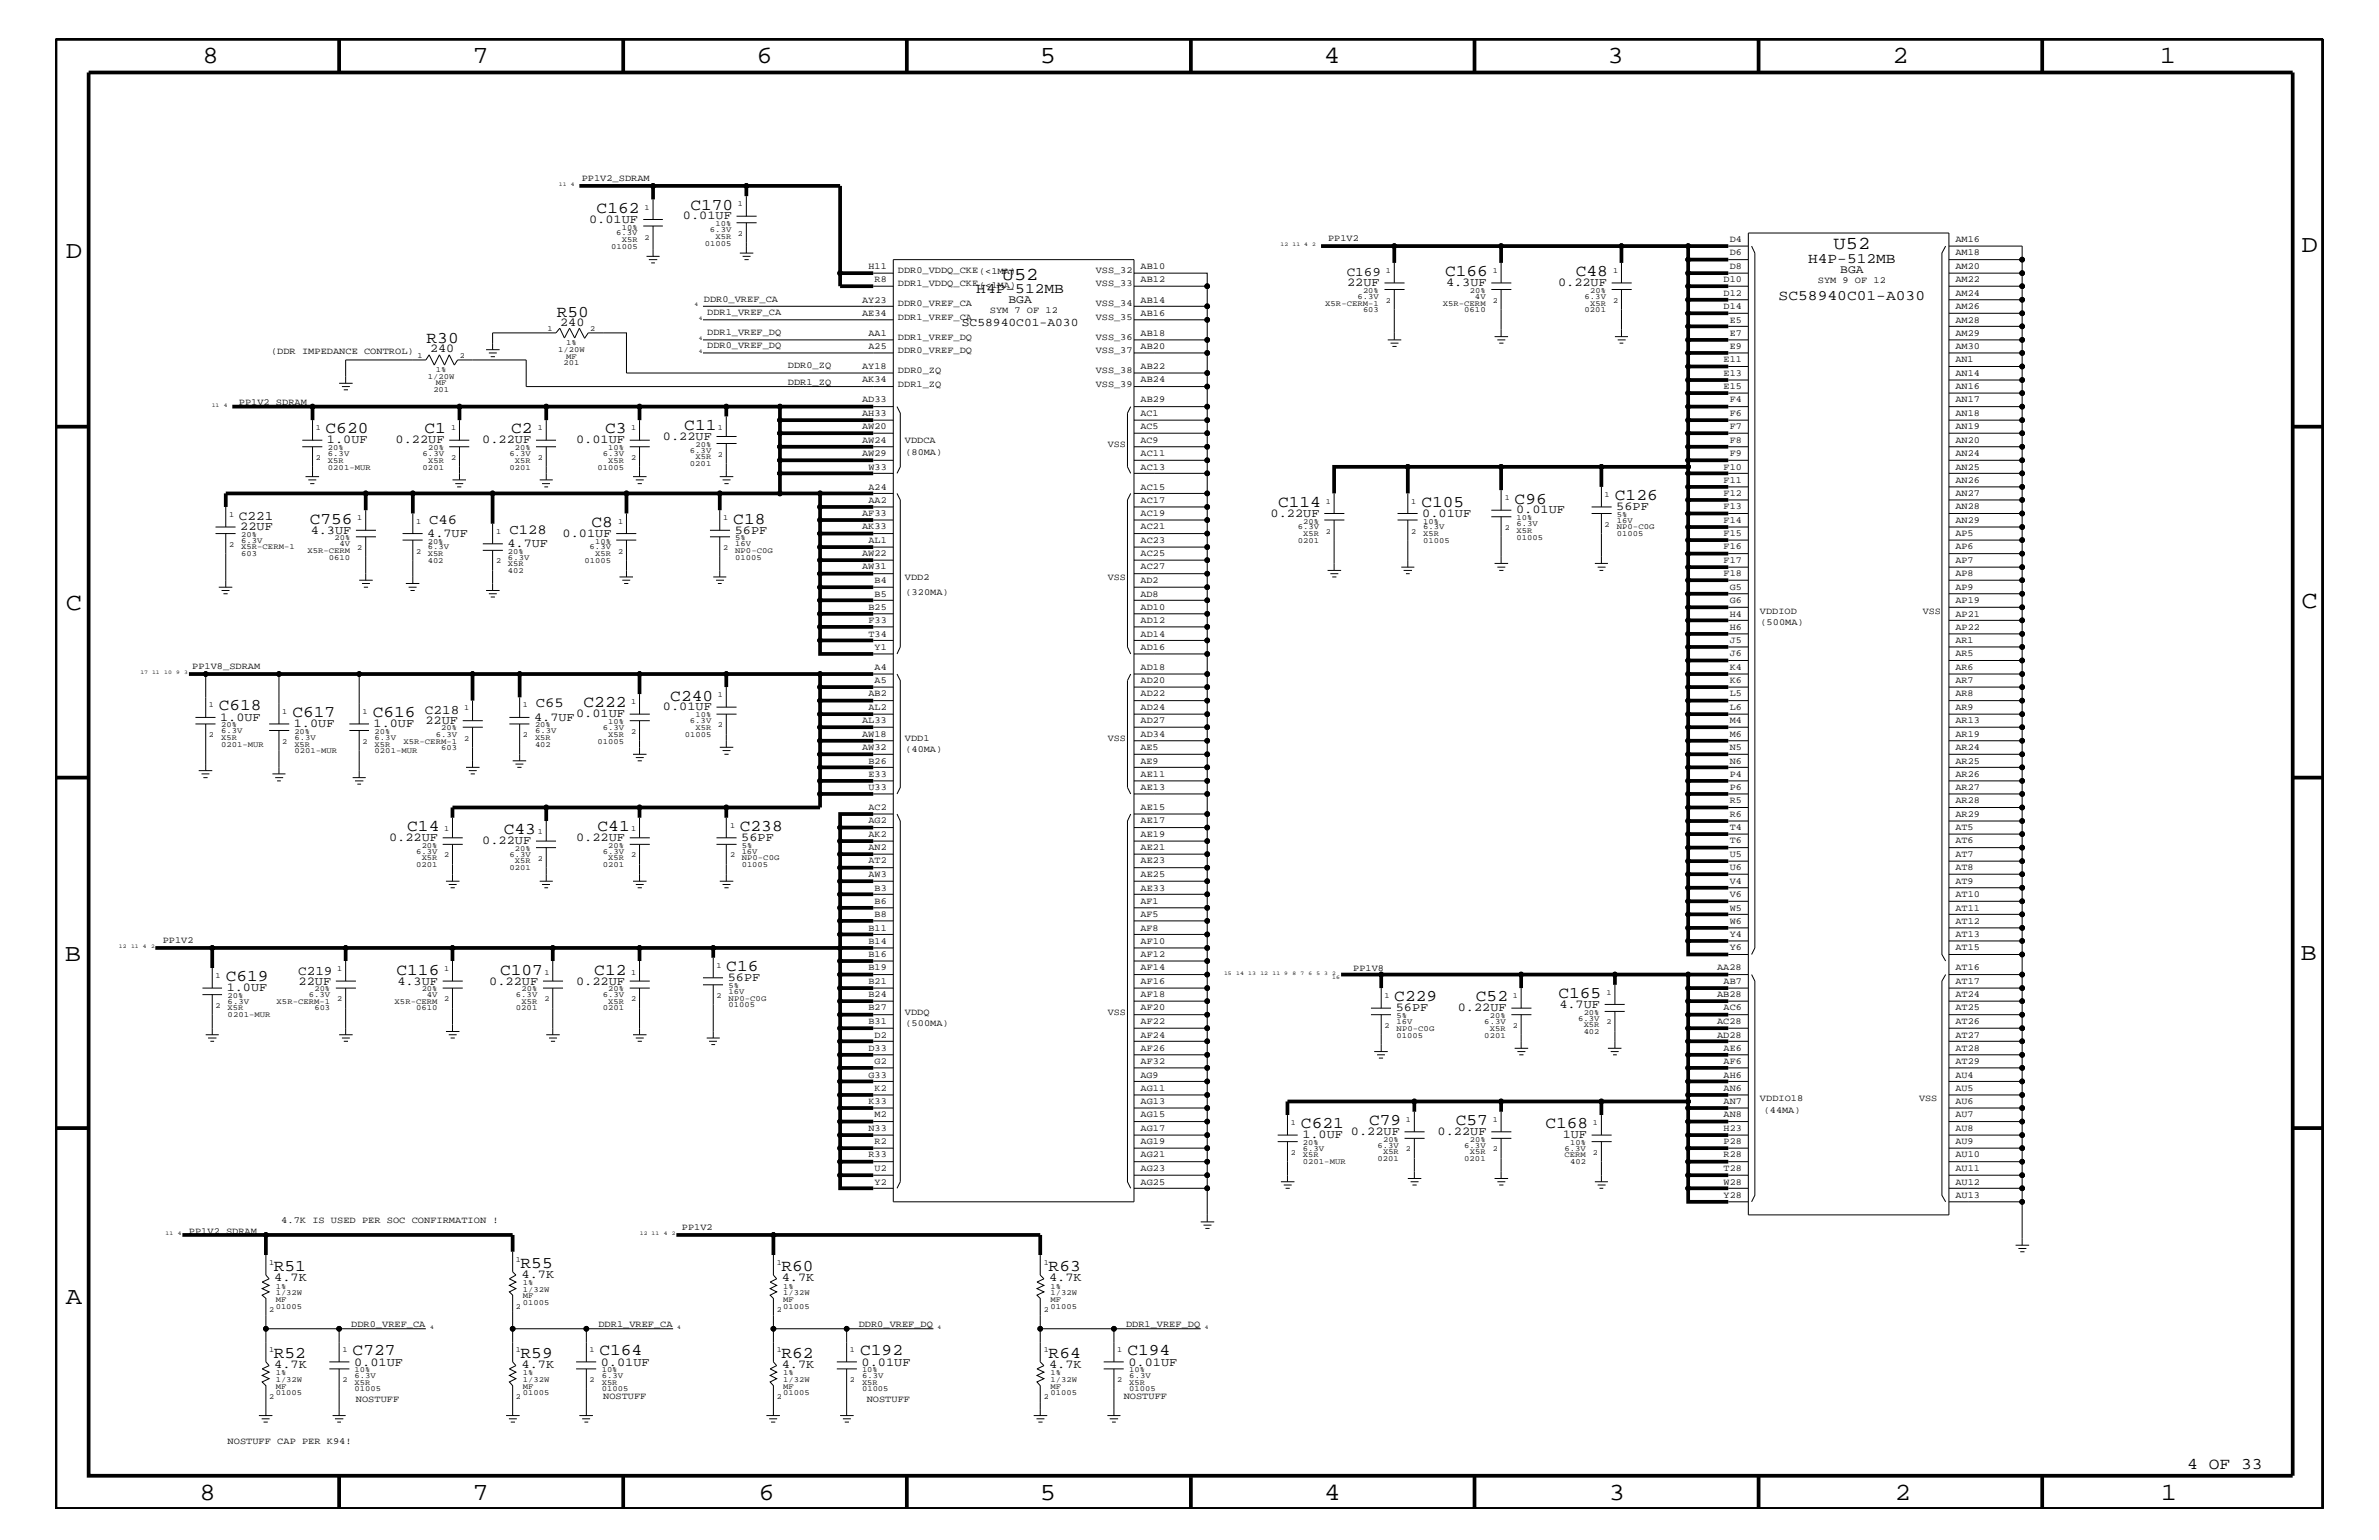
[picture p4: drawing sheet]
<svg xmlns="http://www.w3.org/2000/svg" width="432mm" height="279mm" viewBox="0 0 432 279" stroke-linecap="round" stroke-linejoin="round" font-family="sans-serif">
<defs><g id="words">
<g font-size="4.5">
<text x="36.7" y="11.5">8</text>
<text x="85.8" y="11.5">7</text>
<text x="137.3" y="11.5">6</text>
<text x="188.7" y="11.5">5</text>
<text x="240.3" y="11.5">4</text>
<text x="291.8" y="11.5">3</text>
<text x="343.5" y="11.5">2</text>
<text x="392" y="11.5">1</text>
<text x="11.9" y="46.8">D</text>
<text x="417.7" y="45.7">D</text>
<text x="11.9" y="110.6">C</text>
<text x="417.7" y="110.3">C</text>
<text x="11.8" y="174.3">B</text>
<text x="417.6" y="174.2">B</text>
<text x="11.9" y="236.7">A</text>
<text x="36.2" y="272.1">8</text>
<text x="85.8" y="272.1">7</text>
<text x="137.7" y="272.1">6</text>
<text x="188.7" y="272.1">5</text>
<text x="240.4" y="272.1">4</text>
<text x="292" y="272.1">3</text>
<text x="343.9" y="272.1">2</text>
<text x="392.2" y="272.1">1</text>
</g>
<g font-size="3.3">
<text x="332.8" y="45.2">U52</text>
<text x="181.8" y="50.7">U52</text>
</g>
<g font-size="3">
<text x="108.3" y="38.6">C162</text>
<text x="125.3" y="38">C170</text>
<text x="262.3" y="50.2">C166</text>
<text x="286" y="50.2">C48</text>
<text x="101" y="57.4">R50</text>
<text x="77.4" y="62.3">R30</text>
<text x="59.1" y="78.6">C620</text>
<text x="77" y="78.6">C1</text>
<text x="92.8" y="78.6">C2</text>
<text x="109.8" y="78.6">C3</text>
<text x="124.2" y="78">C11</text>
<text x="56.2" y="95">C756</text>
<text x="107.4" y="95.6">C8</text>
<text x="133.1" y="95">C18</text>
<text x="232" y="92">C114</text>
<text x="258" y="92">C105</text>
<text x="274.9" y="91.4">C96</text>
<text x="293.1" y="90.7">C126</text>
<text x="39.7" y="128.9">C618</text>
<text x="53.1" y="130.2">C617</text>
<text x="67.6" y="130.2">C616</text>
<text x="105.9" y="128.3">C222</text>
<text x="121.7" y="127.1">C240</text>
<text x="73.9" y="150.7">C14</text>
<text x="91.4" y="151.3">C43</text>
<text x="108.5" y="150.7">C41</text>
<text x="134.3" y="150.7">C238</text>
<text x="41" y="178">C619</text>
<text x="72" y="176.8">C116</text>
<text x="90.8" y="176.8">C107</text>
<text x="107.9" y="176.8">C12</text>
<text x="131.8" y="176.2">C16</text>
<text x="253.1" y="181.6">C229</text>
<text x="267.9" y="181.6">C52</text>
<text x="282.9" y="181">C165</text>
<text x="236.1" y="204.7">C621</text>
<text x="248.5" y="204.1">C79</text>
<text x="264.2" y="204.1">C57</text>
<text x="280.5" y="204.7">C168</text>
<text x="49.7" y="230.7">R51</text>
<text x="94.5" y="230.1">R55</text>
<text x="141.8" y="230.7">R60</text>
<text x="190.3" y="230.7">R63</text>
<text x="64" y="245.9">C727</text>
<text x="108.8" y="245.9">C164</text>
<text x="156.1" y="245.9">C192</text>
<text x="204.6" y="245.9">C194</text>
<text x="49.7" y="246.4">R52</text>
<text x="94.5" y="246.4">R59</text>
<text x="141.8" y="246.4">R62</text>
<text x="190.3" y="246.4">R64</text>
<text x="397" y="266.5">4 OF 33</text>
</g>
<g font-size="2.6">
<text x="328.2" y="47.7">H4P-512MB</text>
<text x="177.2" y="53.2">H4P-512MB</text>
<text x="322.8" y="54.4">SC58940C01-A030</text>
</g>
<g font-size="2.5">
<text x="77.9" y="95">C46</text>
<text x="92.5" y="96.8">C128</text>
<text x="97.3" y="128.3">C65</text>
</g>
<g font-size="2.4">
<text x="244.4" y="50.2">C169</text>
<text x="43.3" y="94.3">C221</text>
<text x="77.1" y="129.6">C218</text>
<text x="54.1" y="176.8">C219</text>
</g>
<g font-size="2.2">
<text x="106.9" y="40.4">0.01UF</text>
<text x="124" y="39.8">0.01UF</text>
<text x="244.5" y="51.9">22UF</text>
<text x="262.5" y="51.9">4.3UF</text>
<text x="282.8" y="51.9">0.22UF</text>
<text x="101.7" y="59.1">240</text>
<text x="78.1" y="64">240</text>
<text x="59.4" y="80.5">1.0UF</text>
<text x="71.8" y="80.5">0.22UF</text>
<text x="87.5" y="80.5">0.22UF</text>
<text x="104.6" y="80.5">0.01UF</text>
<text x="120.3" y="79.9">0.22UF</text>
<text x="230.6" y="93.8">0.22UF</text>
<text x="258.1" y="93.8">0.01UF</text>
<text x="275.2" y="93.2">0.01UF</text>
<text x="293.4" y="92.6">56PF</text>
<text x="43.6" y="96.2">22UF</text>
<text x="56.4" y="96.8">4.3UF</text>
<text x="77.6" y="97.4">4.7UF</text>
<text x="92.1" y="99.3">4.7UF</text>
<text x="102.1" y="97.4">0.01UF</text>
<text x="133.3" y="96.8">56PF</text>
<text x="40" y="130.8">1.0UF</text>
<text x="53.3" y="131.9">1.0UF</text>
<text x="67.8" y="131.9">1.0UF</text>
<text x="77.2" y="131.3">22UF</text>
<text x="96.9" y="130.8">4.7UF</text>
<text x="104.6" y="130.2">0.01UF</text>
<text x="120.3" y="128.9">0.01UF</text>
<text x="70.6" y="152.6">0.22UF</text>
<text x="87.5" y="153.2">0.22UF</text>
<text x="104.6" y="152.6">0.22UF</text>
<text x="134.5" y="152.6">56PF</text>
<text x="41.1" y="179.9">1.0UF</text>
<text x="54.2" y="178.7">22UF</text>
<text x="72.1" y="178.7">4.3UF</text>
<text x="88.8" y="178.7">0.22UF</text>
<text x="104.6" y="178.7">0.22UF</text>
<text x="132.1" y="178">56PF</text>
<text x="253.3" y="183.5">56PF</text>
<text x="264.6" y="183.5">0.22UF</text>
<text x="283" y="182.9">4.7UF</text>
<text x="236.4" y="206.5">1.0UF</text>
<text x="245.2" y="205.9">0.22UF</text>
<text x="260.9" y="205.9">0.22UF</text>
<text x="283.6" y="206.5">1UF</text>
<text x="49.8" y="232.4">4.7K</text>
<text x="94.7" y="231.8">4.7K</text>
<text x="141.9" y="232.4">4.7K</text>
<text x="190.4" y="232.4">4.7K</text>
<text x="49.8" y="248.2">4.7K</text>
<text x="64.3" y="247.8">0.01UF</text>
<text x="94.7" y="248.2">4.7K</text>
<text x="109.1" y="247.8">0.01UF</text>
<text x="141.9" y="248.2">4.7K</text>
<text x="156.4" y="247.8">0.01UF</text>
<text x="190.4" y="248.2">4.7K</text>
<text x="204.8" y="247.8">0.01UF</text>
</g>
<g font-size="2.1">
<text x="334" y="49.6">BGA</text>
<text x="174.6" y="59.2">SC58940C01-A030</text>
<text x="183" y="55">BGA</text>
</g>
<g font-size="1.7">
<text x="105.6" y="32.9">PP1V2_SDRAM</text>
<text x="241" y="43.8">PP1V2</text>
<text x="313.9" y="44">D4</text>
<text x="313.9" y="46.3">D6</text>
<text x="354.9" y="44">AM16</text>
<text x="354.9" y="46.3">AM18</text>
<text x="157.6" y="48.8">H11</text>
<text x="158.8" y="51.3">R8</text>
<text x="163" y="49.6">DDR0_VDDQ_CKE(&lt;1MA)</text>
<text x="163" y="51.9">DDR1_VDDQ_CKE(&lt;1MA)</text>
<text x="198.9" y="49.6">VSS_32</text>
<text x="198.9" y="51.9">VSS_33</text>
<text x="207" y="48.8">AB10</text>
<text x="207" y="51.3">AB12</text>
<text x="312.8" y="51.3">D10</text>
<text x="312.8" y="53.6">D12</text>
<text x="313.9" y="48.8">D8</text>
<text x="329.9" y="51.3">SYM 9 OF 12</text>
<text x="354.9" y="48.8">AM20</text>
<text x="354.9" y="51.3">AM22</text>
<text x="354.9" y="53.6">AM24</text>
<text x="127.8" y="54.7">DDR0_VREF_CA</text>
<text x="128.4" y="57.2">DDR1_VREF_CA</text>
<text x="156.5" y="54.9">AY23</text>
<text x="156.5" y="57.3">AE34</text>
<text x="163" y="58">DDR1_VREF_CA</text>
<text x="163" y="55.6">DDR0_VREF_CA</text>
<text x="179.7" y="56.8">SYM 7 OF 12</text>
<text x="198.9" y="58">VSS_35</text>
<text x="198.9" y="55.6">VSS_34</text>
<text x="207" y="54.9">AB14</text>
<text x="207" y="57.3">AB16</text>
<text x="312.8" y="56.1">D14</text>
<text x="313.9" y="58.5">E5</text>
<text x="354.9" y="56.1">AM26</text>
<text x="354.9" y="58.5">AM28</text>
<text x="49.2" y="64.3">(DDR IMPEDANCE CONTROL)</text>
<text x="128.4" y="63.2">DDR0_VREF_DQ</text>
<text x="128.4" y="60.8">DDR1_VREF_DQ</text>
<text x="157.6" y="63.4">A25</text>
<text x="157.6" y="60.9">AA1</text>
<text x="163" y="61.7">DDR1_VREF_DQ</text>
<text x="163" y="64">DDR0_VREF_DQ</text>
<text x="198.9" y="64">VSS_37</text>
<text x="198.9" y="61.7">VSS_36</text>
<text x="207" y="60.9">AB18</text>
<text x="207" y="63.4">AB20</text>
<text x="312.8" y="65.7">E11</text>
<text x="313.9" y="60.9">E7</text>
<text x="313.9" y="63.4">E9</text>
<text x="354.9" y="65.7">AN1</text>
<text x="354.9" y="60.9">AM29</text>
<text x="354.9" y="63.4">AM30</text>
<text x="143" y="66.8">DDR0_ZQ</text>
<text x="143" y="69.9">DDR1_ZQ</text>
<text x="156.5" y="67">AY18</text>
<text x="156.5" y="69.4">AK34</text>
<text x="163" y="70.1">DDR1_ZQ</text>
<text x="163" y="67.7">DDR0_ZQ</text>
<text x="198.9" y="70.1">VSS_39</text>
<text x="198.9" y="67.7">VSS_38</text>
<text x="207" y="67">AB22</text>
<text x="207" y="69.4">AB24</text>
<text x="312.8" y="68.2">E13</text>
<text x="312.8" y="70.6">E15</text>
<text x="354.9" y="68.2">AN14</text>
<text x="354.9" y="70.6">AN16</text>
<text x="43.3" y="73.5">PP1V2_SDRAM</text>
<text x="156.5" y="73">AD33</text>
<text x="156.5" y="75.5">AH33</text>
<text x="156.5" y="77.9">AW20</text>
<text x="207" y="75.5">AC1</text>
<text x="207" y="77.9">AC5</text>
<text x="207" y="73">AB29</text>
<text x="313.9" y="73">F4</text>
<text x="313.9" y="75.5">F6</text>
<text x="313.9" y="77.9">F7</text>
<text x="354.9" y="73">AN17</text>
<text x="354.9" y="75.5">AN18</text>
<text x="354.9" y="77.9">AN19</text>
<text x="156.5" y="80.3">AW24</text>
<text x="156.5" y="82.7">AW29</text>
<text x="164.3" y="80.5">VDDCA</text>
<text x="164.3" y="82.5">(80MA)</text>
<text x="201.1" y="81.1">VSS</text>
<text x="207" y="80.3">AC9</text>
<text x="207" y="82.7">AC11</text>
<text x="313.9" y="80.3">F8</text>
<text x="313.9" y="82.7">F9</text>
<text x="354.9" y="80.3">AN20</text>
<text x="354.9" y="82.7">AN24</text>
<text x="157.6" y="88.8">A24</text>
<text x="157.6" y="85.2">W33</text>
<text x="207" y="85.2">AC13</text>
<text x="207" y="88.8">AC15</text>
<text x="312.8" y="85.2">F10</text>
<text x="312.8" y="87.6">F11</text>
<text x="354.9" y="85.2">AN25</text>
<text x="354.9" y="87.6">AN26</text>
<text x="156.5" y="93.7">AF33</text>
<text x="157.6" y="91.2">AA2</text>
<text x="207" y="91.2">AC17</text>
<text x="207" y="93.7">AC19</text>
<text x="312.8" y="90">F12</text>
<text x="312.8" y="92.4">F13</text>
<text x="312.8" y="94.9">F14</text>
<text x="354.9" y="90">AN27</text>
<text x="354.9" y="92.4">AN28</text>
<text x="354.9" y="94.9">AN29</text>
<text x="156.5" y="96">AK33</text>
<text x="156.5" y="101">AW22</text>
<text x="157.6" y="98.5">AL1</text>
<text x="207" y="96">AC21</text>
<text x="207" y="98.5">AC23</text>
<text x="207" y="101">AC25</text>
<text x="312.8" y="97.3">F15</text>
<text x="312.8" y="99.7">F16</text>
<text x="354.9" y="97.3">AP5</text>
<text x="354.9" y="99.7">AP6</text>
<text x="156.5" y="103.3">AW31</text>
<text x="158.8" y="105.8">B4</text>
<text x="164.3" y="105.3">VDD2</text>
<text x="164.3" y="107.9">(320MA)</text>
<text x="201.1" y="105.3">VSS</text>
<text x="207" y="105.8">AD2</text>
<text x="207" y="103.3">AC27</text>
<text x="312.8" y="102.1">F17</text>
<text x="312.8" y="104.6">F18</text>
<text x="313.9" y="107">G5</text>
<text x="354.9" y="102.1">AP7</text>
<text x="354.9" y="104.6">AP8</text>
<text x="354.9" y="107">AP9</text>
<text x="157.6" y="113.1">F33</text>
<text x="157.6" y="110.6">B25</text>
<text x="158.8" y="108.2">B5</text>
<text x="207" y="108.2">AD8</text>
<text x="207" y="110.6">AD10</text>
<text x="207" y="113.1">AD12</text>
<text x="313.9" y="109.4">G6</text>
<text x="313.9" y="111.9">H4</text>
<text x="319.4" y="111.4">VDDIOD</text>
<text x="319.5" y="113.4">(500MA)</text>
<text x="349" y="111.4">VSS</text>
<text x="354.9" y="109.4">AP19</text>
<text x="354.9" y="111.9">AP21</text>
<text x="157.6" y="115.5">T34</text>
<text x="158.8" y="117.9">Y1</text>
<text x="207" y="115.5">AD14</text>
<text x="207" y="117.9">AD16</text>
<text x="313.9" y="114.2">H6</text>
<text x="313.9" y="116.7">J5</text>
<text x="313.9" y="119.1">J6</text>
<text x="354.9" y="116.7">AR1</text>
<text x="354.9" y="119.1">AR5</text>
<text x="354.9" y="114.2">AP22</text>
<text x="34.9" y="121.4">PP1V8_SDRAM</text>
<text x="158.8" y="121.5">A4</text>
<text x="158.8" y="124">A5</text>
<text x="207" y="121.5">AD18</text>
<text x="207" y="124">AD20</text>
<text x="313.9" y="121.5">K4</text>
<text x="313.9" y="124">K6</text>
<text x="354.9" y="121.5">AR6</text>
<text x="354.9" y="124">AR7</text>
<text x="156.5" y="131.3">AL33</text>
<text x="157.6" y="126.4">AB2</text>
<text x="157.6" y="128.8">AL2</text>
<text x="207" y="126.4">AD22</text>
<text x="207" y="128.8">AD24</text>
<text x="207" y="131.3">AD27</text>
<text x="313.9" y="126.4">L5</text>
<text x="313.9" y="128.8">L6</text>
<text x="313.9" y="131.3">M4</text>
<text x="354.9" y="126.4">AR8</text>
<text x="354.9" y="128.8">AR9</text>
<text x="354.9" y="131.3">AR13</text>
<text x="156.5" y="133.6">AW18</text>
<text x="156.5" y="136.1">AW32</text>
<text x="164.3" y="134.4">VDD1</text>
<text x="164.3" y="136.4">(40MA)</text>
<text x="201.1" y="134.4">VSS</text>
<text x="207" y="136.1">AE5</text>
<text x="207" y="133.6">AD34</text>
<text x="313.9" y="133.6">M6</text>
<text x="313.9" y="136.1">N5</text>
<text x="354.9" y="133.6">AR19</text>
<text x="354.9" y="136.1">AR24</text>
<text x="157.6" y="138.5">B26</text>
<text x="157.6" y="140.9">E33</text>
<text x="157.6" y="143.4">U33</text>
<text x="207" y="138.5">AE9</text>
<text x="207" y="140.9">AE11</text>
<text x="207" y="143.4">AE13</text>
<text x="313.9" y="138.5">N6</text>
<text x="313.9" y="140.9">P4</text>
<text x="313.9" y="143.4">P6</text>
<text x="354.9" y="138.5">AR25</text>
<text x="354.9" y="140.9">AR26</text>
<text x="354.9" y="143.4">AR27</text>
<text x="157.6" y="147">AC2</text>
<text x="157.6" y="149.4">AG2</text>
<text x="207" y="147">AE15</text>
<text x="207" y="149.4">AE17</text>
<text x="313.9" y="145.7">R5</text>
<text x="313.9" y="148.2">R6</text>
<text x="354.9" y="145.7">AR28</text>
<text x="354.9" y="148.2">AR29</text>
<text x="157.6" y="151.8">AK2</text>
<text x="157.6" y="154.3">AN2</text>
<text x="207" y="151.8">AE19</text>
<text x="207" y="154.3">AE21</text>
<text x="313.9" y="150.7">T4</text>
<text x="313.9" y="153">T6</text>
<text x="313.9" y="155.5">U5</text>
<text x="354.9" y="150.7">AT5</text>
<text x="354.9" y="153">AT6</text>
<text x="354.9" y="155.5">AT7</text>
<text x="157.6" y="156.7">AT2</text>
<text x="157.6" y="159.1">AW3</text>
<text x="158.8" y="161.6">B3</text>
<text x="207" y="156.7">AE23</text>
<text x="207" y="159.1">AE25</text>
<text x="207" y="161.6">AE33</text>
<text x="313.9" y="157.9">U6</text>
<text x="313.9" y="160.3">V4</text>
<text x="354.9" y="157.9">AT8</text>
<text x="354.9" y="160.3">AT9</text>
<text x="158.8" y="163.9">B6</text>
<text x="158.8" y="166.4">B8</text>
<text x="207" y="163.9">AF1</text>
<text x="207" y="166.4">AF5</text>
<text x="313.9" y="162.8">V6</text>
<text x="313.9" y="165.2">W5</text>
<text x="313.9" y="167.6">W6</text>
<text x="354.9" y="162.8">AT10</text>
<text x="354.9" y="165.2">AT11</text>
<text x="354.9" y="167.6">AT12</text>
<text x="29.5" y="171.1">PP1V2</text>
<text x="157.6" y="171.2">B14</text>
<text x="157.6" y="173.7">B16</text>
<text x="157.6" y="168.9">B11</text>
<text x="207" y="168.9">AF8</text>
<text x="207" y="171.2">AF10</text>
<text x="207" y="173.7">AF12</text>
<text x="313.9" y="170">Y4</text>
<text x="313.9" y="172.4">Y6</text>
<text x="354.9" y="170">AT13</text>
<text x="354.9" y="172.4">AT15</text>
<text x="157.6" y="176.1">B19</text>
<text x="157.6" y="178.5">B21</text>
<text x="207" y="176.1">AF14</text>
<text x="207" y="178.5">AF16</text>
<text x="245.6" y="176.2">PP1V8</text>
<text x="311.7" y="176.1">AA28</text>
<text x="312.8" y="178.5">AB7</text>
<text x="354.9" y="176.1">AT16</text>
<text x="354.9" y="178.5">AT17</text>
<text x="157.6" y="181">B24</text>
<text x="157.6" y="183.3">B27</text>
<text x="157.6" y="185.8">B31</text>
<text x="164.3" y="184.1">VDDQ</text>
<text x="201.1" y="184.1">VSS</text>
<text x="207" y="181">AF18</text>
<text x="207" y="183.3">AF20</text>
<text x="207" y="185.8">AF22</text>
<text x="311.7" y="181">AB28</text>
<text x="311.7" y="185.8">AC28</text>
<text x="312.8" y="183.3">AC6</text>
<text x="354.9" y="181">AT24</text>
<text x="354.9" y="183.3">AT25</text>
<text x="354.9" y="185.8">AT26</text>
<text x="157.6" y="190.6">D33</text>
<text x="158.8" y="188.2">D2</text>
<text x="164.3" y="186.1">(500MA)</text>
<text x="207" y="188.2">AF24</text>
<text x="207" y="190.6">AF26</text>
<text x="311.7" y="188.2">AD28</text>
<text x="312.8" y="190.6">AE6</text>
<text x="354.9" y="188.2">AT27</text>
<text x="354.9" y="190.6">AT28</text>
<text x="157.6" y="195.5">G33</text>
<text x="158.8" y="193.1">G2</text>
<text x="158.8" y="197.9">K2</text>
<text x="207" y="195.5">AG9</text>
<text x="207" y="193.1">AF32</text>
<text x="207" y="197.9">AG11</text>
<text x="312.8" y="193.1">AF6</text>
<text x="312.8" y="195.5">AH6</text>
<text x="312.8" y="197.9">AN6</text>
<text x="354.9" y="195.5">AU4</text>
<text x="354.9" y="197.9">AU5</text>
<text x="354.9" y="193.1">AT29</text>
<text x="157.6" y="200.3">K33</text>
<text x="158.8" y="202.7">M2</text>
<text x="207" y="200.3">AG13</text>
<text x="207" y="202.7">AG15</text>
<text x="312.8" y="200.3">AN7</text>
<text x="312.8" y="202.7">AN8</text>
<text x="319.4" y="199.8">VDDIO18</text>
<text x="320.1" y="201.9">(44MA)</text>
<text x="348.3" y="199.8">VSS</text>
<text x="354.9" y="200.3">AU6</text>
<text x="354.9" y="202.7">AU7</text>
<text x="157.6" y="205.2">N33</text>
<text x="158.8" y="207.6">R2</text>
<text x="207" y="205.2">AG17</text>
<text x="207" y="207.6">AG19</text>
<text x="312.8" y="205.2">H23</text>
<text x="312.8" y="207.6">P28</text>
<text x="354.9" y="205.2">AU8</text>
<text x="354.9" y="207.6">AU9</text>
<text x="157.6" y="210">R33</text>
<text x="158.8" y="212.5">U2</text>
<text x="158.8" y="214.9">Y2</text>
<text x="207" y="210">AG21</text>
<text x="207" y="212.5">AG23</text>
<text x="207" y="214.9">AG25</text>
<text x="312.8" y="210">R28</text>
<text x="312.8" y="212.5">T28</text>
<text x="312.8" y="214.9">W28</text>
<text x="354.9" y="210">AU10</text>
<text x="354.9" y="212.5">AU11</text>
<text x="354.9" y="214.9">AU12</text>
<text x="51.1" y="221.9">4.7K IS USED PER SOC CONFIRMATION !</text>
<text x="312.8" y="217.3">Y28</text>
<text x="354.9" y="217.3">AU13</text>
<text x="34.3" y="223.9">PP1V2_SDRAM</text>
<text x="123.8" y="223.2">PP1V2</text>
<text x="63.8" y="240.8">DDR0_VREF_CA</text>
<text x="108.6" y="240.8">DDR1_VREF_CA</text>
<text x="155.9" y="240.8">DDR0_VREF_DQ</text>
<text x="204.4" y="240.8">DDR1_VREF_DQ</text>
<text x="64.6" y="254.4">NOSTUFF</text>
<text x="109.5" y="253.8">NOSTUFF</text>
<text x="157.3" y="254.4">NOSTUFF</text>
<text x="204" y="253.8">NOSTUFF</text>
<text x="41.3" y="261.9">NOSTUFF CAP PER K94!</text>
</g>
<g font-size="1.4">
<text x="112.9" y="41.7">10%</text>
<text x="117" y="38">1</text>
<text x="129.9" y="41">10%</text>
<text x="133.9" y="37.4">1</text>
<text x="110.9" y="45.2">01005</text>
<text x="111.8" y="42.7">6.3V</text>
<text x="112.9" y="44">X5R</text>
<text x="117" y="43.5">2</text>
<text x="127.9" y="44.6">01005</text>
<text x="128.9" y="42.1">6.3V</text>
<text x="129.9" y="43.4">X5R</text>
<text x="133.9" y="42.9">2</text>
<text x="247.4" y="53.2">20%</text>
<text x="251.5" y="49.6">1</text>
<text x="266.8" y="53.2">20%</text>
<text x="270.9" y="49.6">1</text>
<text x="288.6" y="53.2">20%</text>
<text x="292.8" y="49.6">1</text>
<text x="240.5" y="55.5">X5R-CERM-1</text>
<text x="246.4" y="54.2">6.3V</text>
<text x="247.4" y="56.7">603</text>
<text x="251.5" y="55">2</text>
<text x="261.9" y="55.5">X5R-CERM</text>
<text x="265.8" y="56.7">0610</text>
<text x="267.7" y="54.2">4V</text>
<text x="270.9" y="55">2</text>
<text x="287.6" y="56.7">0201</text>
<text x="287.6" y="54.2">6.3V</text>
<text x="288.6" y="55.5">X5R</text>
<text x="292.8" y="55">2</text>
<text x="75.8" y="64.9">1</text>
<text x="83.5" y="64.9">2</text>
<text x="99.4" y="60.1">1</text>
<text x="101.3" y="63.9">1/20W</text>
<text x="102.7" y="65.1">MF</text>
<text x="102.7" y="62.6">1%</text>
<text x="107.1" y="60.1">2</text>
<text x="77.7" y="68.7">1/20W</text>
<text x="78.7" y="71.1">201</text>
<text x="79.1" y="69.9">MF</text>
<text x="79.1" y="67.5">1%</text>
<text x="102.3" y="66.2">201</text>
<text x="57.3" y="78">1</text>
<text x="57.3" y="83.5">2</text>
<text x="59.5" y="81.6">20%</text>
<text x="59.5" y="83.9">X5R</text>
<text x="59.5" y="82.7">6.3V</text>
<text x="76.7" y="82.7">6.3V</text>
<text x="77.7" y="83.9">X5R</text>
<text x="77.7" y="81.6">20%</text>
<text x="81.9" y="78">1</text>
<text x="81.9" y="83.5">2</text>
<text x="92.5" y="82.7">6.3V</text>
<text x="93.5" y="81.6">20%</text>
<text x="93.5" y="83.9">X5R</text>
<text x="97.6" y="78">1</text>
<text x="97.6" y="83.5">2</text>
<text x="109.4" y="82.7">6.3V</text>
<text x="110.4" y="83.9">X5R</text>
<text x="110.4" y="81.6">10%</text>
<text x="114.6" y="78">1</text>
<text x="114.6" y="83.5">2</text>
<text x="125.2" y="82.2">6.3V</text>
<text x="126.2" y="81.1">20%</text>
<text x="126.2" y="83.3">X5R</text>
<text x="130.3" y="78">1</text>
<text x="130.3" y="82.8">2</text>
<text x="59.5" y="85.2">0201-MUR</text>
<text x="76.7" y="85.2">0201</text>
<text x="92.5" y="85.2">0201</text>
<text x="108.5" y="85.2">01005</text>
<text x="125.2" y="84.5">0201</text>
<text x="41.6" y="93.8">1</text>
<text x="64.9" y="94.3">1</text>
<text x="75.5" y="95">1</text>
<text x="112.2" y="95">1</text>
<text x="131.2" y="94.3">1</text>
<text x="236.6" y="95">20%</text>
<text x="240.6" y="91.4">1</text>
<text x="256.1" y="91.4">1</text>
<text x="258.3" y="95">10%</text>
<text x="273.1" y="90.7">1</text>
<text x="275.3" y="94.3">10%</text>
<text x="275.3" y="95.4">6.3V</text>
<text x="291.3" y="90.1">1</text>
<text x="291.3" y="95.6">2</text>
<text x="293.5" y="94.9">16V</text>
<text x="293.5" y="93.8">5%</text>
<text x="41.6" y="99.3">2</text>
<text x="43.8" y="97.4">20%</text>
<text x="43.8" y="101">603</text>
<text x="43.8" y="99.7">X5R-CERM-1</text>
<text x="43.8" y="98.5">6.3V</text>
<text x="55.8" y="100.4">X5R-CERM</text>
<text x="59.7" y="101.5">0610</text>
<text x="60.7" y="98">20%</text>
<text x="61.6" y="99.1">4V</text>
<text x="64.9" y="99.9">2</text>
<text x="75.5" y="100.4">2</text>
<text x="77.6" y="101">X5R</text>
<text x="77.6" y="98.7">20%</text>
<text x="77.6" y="99.7">6.3V</text>
<text x="90.1" y="96.8">1</text>
<text x="92.2" y="101.5">6.3V</text>
<text x="92.2" y="100.4">20%</text>
<text x="107" y="99.7">6.3V</text>
<text x="108" y="101">X5R</text>
<text x="108" y="98.7">10%</text>
<text x="112.2" y="100.4">2</text>
<text x="131.2" y="99.9">2</text>
<text x="133.4" y="101.5">01005</text>
<text x="133.4" y="99.1">16V</text>
<text x="133.4" y="100.4">NP0-C0G</text>
<text x="133.4" y="98">5%</text>
<text x="235.5" y="98.5">0201</text>
<text x="235.5" y="96">6.3V</text>
<text x="236.6" y="97.3">X5R</text>
<text x="240.6" y="96.8">2</text>
<text x="256.1" y="96.8">2</text>
<text x="258.3" y="97.3">X5R</text>
<text x="258.3" y="98.5">01005</text>
<text x="258.3" y="96">6.3V</text>
<text x="273.1" y="96.2">2</text>
<text x="275.3" y="96.7">X5R</text>
<text x="275.3" y="97.9">01005</text>
<text x="293.5" y="97.3">01005</text>
<text x="293.5" y="96">NP0-C0G</text>
<text x="77.6" y="102.1">402</text>
<text x="90.1" y="102.2">2</text>
<text x="92.2" y="102.7">X5R</text>
<text x="92.2" y="104">402</text>
<text x="106.1" y="102.1">01005</text>
<text x="37.9" y="128.3">1</text>
<text x="40.1" y="131.9">20%</text>
<text x="51.2" y="129.6">1</text>
<text x="65.8" y="129.6">1</text>
<text x="84.2" y="128.9">1</text>
<text x="94.9" y="128.3">1</text>
<text x="97.1" y="131.9">20%</text>
<text x="110.4" y="131.3">10%</text>
<text x="114.6" y="127.7">1</text>
<text x="125.2" y="131.3">6.3V</text>
<text x="126.2" y="130.2">10%</text>
<text x="130.3" y="126.5">1</text>
<text x="130.3" y="131.9">2</text>
<text x="37.9" y="133.8">2</text>
<text x="40.1" y="134.2">X5R</text>
<text x="40.1" y="135.5">0201-MUR</text>
<text x="40.1" y="133">6.3V</text>
<text x="51.2" y="135">2</text>
<text x="53.4" y="135.5">X5R</text>
<text x="53.4" y="133.2">20%</text>
<text x="53.4" y="136.7">0201-MUR</text>
<text x="53.4" y="134.2">6.3V</text>
<text x="65.8" y="135">2</text>
<text x="68" y="136.7">0201-MUR</text>
<text x="68" y="135.5">X5R</text>
<text x="68" y="133.2">20%</text>
<text x="68" y="134.2">6.3V</text>
<text x="73.2" y="134.9">X5R-CERM-1</text>
<text x="79.1" y="133.6">6.3V</text>
<text x="80.1" y="132.5">20%</text>
<text x="80.1" y="136.1">603</text>
<text x="84.2" y="134.4">2</text>
<text x="94.9" y="133.8">2</text>
<text x="97.1" y="135.5">402</text>
<text x="97.1" y="133">6.3V</text>
<text x="97.1" y="134.2">X5R</text>
<text x="108.5" y="134.9">01005</text>
<text x="109.4" y="132.4">6.3V</text>
<text x="110.4" y="133.6">X5R</text>
<text x="114.6" y="133.2">2</text>
<text x="124.3" y="133.6">01005</text>
<text x="126.2" y="132.4">X5R</text>
<text x="75.5" y="154.9">6.3V</text>
<text x="76.5" y="153.8">20%</text>
<text x="80.6" y="150.7">1</text>
<text x="80.6" y="155.6">2</text>
<text x="92.5" y="155.5">6.3V</text>
<text x="93.5" y="154.4">20%</text>
<text x="97.6" y="151.3">1</text>
<text x="109.4" y="154.9">6.3V</text>
<text x="110.4" y="153.8">20%</text>
<text x="114.6" y="150.7">1</text>
<text x="114.6" y="155.6">2</text>
<text x="132.5" y="150.1">1</text>
<text x="132.5" y="155.6">2</text>
<text x="134.6" y="154.9">16V</text>
<text x="134.6" y="153.8">5%</text>
<text x="75.5" y="157.3">0201</text>
<text x="76.5" y="156.1">X5R</text>
<text x="92.5" y="157.9">0201</text>
<text x="93.5" y="156.7">X5R</text>
<text x="97.6" y="156.2">2</text>
<text x="109.4" y="157.3">0201</text>
<text x="110.4" y="156.1">X5R</text>
<text x="134.6" y="156.1">NP0-C0G</text>
<text x="134.6" y="157.3">01005</text>
<text x="39.1" y="177.4">1</text>
<text x="57.1" y="179.9">20%</text>
<text x="61.2" y="176.2">1</text>
<text x="76.5" y="179.9">20%</text>
<text x="80.6" y="176.2">1</text>
<text x="94.7" y="179.9">20%</text>
<text x="98.8" y="176.8">1</text>
<text x="110.4" y="179.9">20%</text>
<text x="114.6" y="176.8">1</text>
<text x="130" y="175.6">1</text>
<text x="132.2" y="179.3">5%</text>
<text x="39.1" y="182.9">2</text>
<text x="41.3" y="183.3">X5R</text>
<text x="41.3" y="181">20%</text>
<text x="41.3" y="184.6">0201-MUR</text>
<text x="41.3" y="182.1">6.3V</text>
<text x="50.2" y="182.1">X5R-CERM-1</text>
<text x="56" y="181">6.3V</text>
<text x="57.1" y="183.3">603</text>
<text x="61.2" y="181.6">2</text>
<text x="71.6" y="182.1">X5R-CERM</text>
<text x="75.5" y="183.3">0610</text>
<text x="77.5" y="181">4V</text>
<text x="80.6" y="181.6">2</text>
<text x="93.6" y="181">6.3V</text>
<text x="93.6" y="183.3">0201</text>
<text x="94.7" y="182.1">X5R</text>
<text x="98.8" y="181.6">2</text>
<text x="109.4" y="183.3">0201</text>
<text x="109.4" y="181">6.3V</text>
<text x="110.4" y="182.1">X5R</text>
<text x="114.6" y="181.6">2</text>
<text x="130" y="181">2</text>
<text x="132.2" y="181.6">NP0-C0G</text>
<text x="132.2" y="180.4">16V</text>
<text x="132.2" y="182.7">01005</text>
<text x="251.3" y="181">1</text>
<text x="253.5" y="184.7">5%</text>
<text x="253.5" y="185.8">16V</text>
<text x="269.4" y="185.8">6.3V</text>
<text x="270.4" y="184.7">20%</text>
<text x="274.6" y="181">1</text>
<text x="286.4" y="185.2">6.3V</text>
<text x="287.4" y="184.1">20%</text>
<text x="291.6" y="180.5">1</text>
<text x="291.6" y="185.9">2</text>
<text x="251.3" y="186.5">2</text>
<text x="253.5" y="188.2">01005</text>
<text x="253.5" y="187">NP0-C0G</text>
<text x="269.4" y="188.2">0201</text>
<text x="270.4" y="187">X5R</text>
<text x="274.6" y="186.5">2</text>
<text x="287.4" y="186.4">X5R</text>
<text x="287.4" y="187.6">402</text>
<text x="255.2" y="203.5">1</text>
<text x="270.9" y="203.5">1</text>
<text x="234.3" y="204.1">1</text>
<text x="234.3" y="209.6">2</text>
<text x="236.5" y="208.8">6.3V</text>
<text x="236.5" y="207.7">20%</text>
<text x="250" y="208.2">6.3V</text>
<text x="251" y="209.4">X5R</text>
<text x="251" y="207.1">20%</text>
<text x="255.2" y="208.9">2</text>
<text x="265.8" y="208.2">6.3V</text>
<text x="266.8" y="207.1">20%</text>
<text x="266.8" y="209.4">X5R</text>
<text x="270.9" y="208.9">2</text>
<text x="284" y="208.8">6.3V</text>
<text x="285" y="207.7">10%</text>
<text x="289.1" y="204.1">1</text>
<text x="289.1" y="209.6">2</text>
<text x="236.5" y="211.3">0201-MUR</text>
<text x="236.5" y="210">X5R</text>
<text x="250" y="210.7">0201</text>
<text x="265.8" y="210.7">0201</text>
<text x="284" y="210">CERM</text>
<text x="285" y="211.3">402</text>
<text x="48.9" y="229.6">1</text>
<text x="50" y="233.8">1%</text>
<text x="93.6" y="229">1</text>
<text x="94.9" y="233.2">1%</text>
<text x="141" y="229.6">1</text>
<text x="142.2" y="233.8">1%</text>
<text x="189.5" y="229.6">1</text>
<text x="190.7" y="233.8">1%</text>
<text x="48.9" y="238">2</text>
<text x="50" y="236.2">MF</text>
<text x="50" y="237.4">01005</text>
<text x="50" y="235">1/32W</text>
<text x="93.6" y="237.4">2</text>
<text x="94.9" y="235.6">MF</text>
<text x="94.9" y="234.4">1/32W</text>
<text x="94.9" y="236.8">01005</text>
<text x="141" y="238">2</text>
<text x="142.2" y="236.2">MF</text>
<text x="142.2" y="237.4">01005</text>
<text x="142.2" y="235">1/32W</text>
<text x="189.5" y="238">2</text>
<text x="190.7" y="236.2">MF</text>
<text x="190.7" y="237.4">01005</text>
<text x="190.7" y="235">1/32W</text>
<text x="48.9" y="245.3">1</text>
<text x="62.1" y="245.3">1</text>
<text x="93.6" y="245.3">1</text>
<text x="107" y="245.3">1</text>
<text x="141" y="245.3">1</text>
<text x="154.3" y="245.3">1</text>
<text x="189.5" y="245.3">1</text>
<text x="202.8" y="245.3">1</text>
<text x="50" y="249.5">1%</text>
<text x="50" y="252">MF</text>
<text x="50" y="250.7">1/32W</text>
<text x="62.1" y="250.7">2</text>
<text x="64.3" y="250">6.3V</text>
<text x="64.3" y="248.9">10%</text>
<text x="64.3" y="251.2">X5R</text>
<text x="94.9" y="249.5">1%</text>
<text x="94.9" y="252">MF</text>
<text x="94.9" y="250.7">1/32W</text>
<text x="107" y="250.7">2</text>
<text x="109.2" y="250">6.3V</text>
<text x="109.2" y="248.9">10%</text>
<text x="109.2" y="251.2">X5R</text>
<text x="142.2" y="252">MF</text>
<text x="142.2" y="249.5">1%</text>
<text x="142.2" y="250.7">1/32W</text>
<text x="154.3" y="250.7">2</text>
<text x="156.5" y="248.9">10%</text>
<text x="156.5" y="251.2">X5R</text>
<text x="156.5" y="250">6.3V</text>
<text x="190.7" y="249.5">1%</text>
<text x="190.7" y="252">MF</text>
<text x="190.7" y="250.7">1/32W</text>
<text x="202.8" y="250.7">2</text>
<text x="205" y="248.9">10%</text>
<text x="205" y="251.2">X5R</text>
<text x="205" y="250">6.3V</text>
<text x="48.9" y="253.8">2</text>
<text x="50" y="253.2">01005</text>
<text x="64.3" y="252.4">01005</text>
<text x="93.6" y="253.8">2</text>
<text x="94.9" y="253.2">01005</text>
<text x="109.2" y="252.4">01005</text>
<text x="141" y="253.8">2</text>
<text x="142.2" y="253.2">01005</text>
<text x="156.5" y="252.4">01005</text>
<text x="189.5" y="253.8">2</text>
<text x="190.7" y="253.2">01005</text>
<text x="205" y="252.4">01005</text>
</g>
<g font-size="1">
<text x="101.4" y="33.7">11</text>
<text x="103.6" y="33.7">4</text>
<text x="232.4" y="44.6">12</text>
<text x="234.6" y="44.6">11 4</text>
<text x="238.2" y="44.6">2</text>
<text x="126.1" y="55.6">4</text>
<text x="126.8" y="58">4</text>
<text x="126.8" y="64">4</text>
<text x="126.8" y="61.7">4</text>
<text x="38.4" y="73.8">11</text>
<text x="40.6" y="73.8">4</text>
<text x="25.5" y="122.3">17 11</text>
<text x="29.8" y="122.3">10</text>
<text x="32" y="122.3">9</text>
<text x="33.4" y="122.3">3</text>
<text x="21.6" y="172">12</text>
<text x="23.8" y="172">11 4</text>
<text x="27.4" y="172">2</text>
<text x="222.2" y="176.8">15</text>
<text x="224.4" y="176.8">14</text>
<text x="226.6" y="176.8">13</text>
<text x="228.8" y="176.8">12</text>
<text x="231" y="176.8">11 9</text>
<text x="234.6" y="176.8">8</text>
<text x="236.1" y="176.8">7</text>
<text x="237.5" y="176.8">6</text>
<text x="238.9" y="176.8">5</text>
<text x="240.4" y="176.8">3</text>
<text x="241.8" y="177.7">16</text>
<text x="241.8" y="176.8">2</text>
<text x="30.1" y="224.1">11</text>
<text x="32.3" y="224.1">4</text>
<text x="116.2" y="224.1">12 11</text>
<text x="120.5" y="224.1">4</text>
<text x="121.9" y="224.1">2</text>
<text x="78.1" y="241.1">4</text>
<text x="122.9" y="241.1">4</text>
<text x="170.2" y="241.1">4</text>
<text x="218.7" y="241.1">4</text>
</g>
</g></defs>
<g fill="none" stroke="#000" stroke-width=".18">
<path d="M116.8 39.8h3.5M118.5 36.2v3.6M133.7 39.2h3.6M135.5 35.6v3.6M116.8 41h3.5M117.3 46.5h2.4M117.8 47.1h1.5M118.2 47.7h.7M118.5 41v5.5M127.6 58h34.5M127.6 55.6h34.5M133.7 40.4h3.6"/>
<path d="M134.3 45.9h2.4M134.8 46.5h1.4M135.1 47.1h.8M135.5 40.4v5.5M158.5 51.9h3.6M158.5 49.6h3.6M162.1 47.1h43.7v170.9h-43.7zM205.8 55.6h13.3v2.4h-13.3M205.8 49.6h13.3v2.3h-13.3M219.1 51.9v3.7M219.1 58v3.7M251.3 52.5h3.6"/>
<path d="M251.3 51.3h3.6M253.1 47.7v3.6M253.1 52.5v9.2M270.7 52.5h3.6M270.7 51.3h3.6M272.5 47.7v3.6M272.5 52.5v8.6M292.5 52.5h3.7M292.5 51.3h3.7M294.3 47.7v3.6M294.3 52.5v8.6M313.7 47.1h3.6"/>
<path d="M313.7 51.9h3.6M313.7 49.6h3.6M313.7 59.2h3.6M313.7 56.8h3.6M313.7 54.4h3.6M313.7 44.6h3.6M317.3 42.3h36.4v178.1h-36.4zM317.9 44.6l.6 1.3v126.1l-.6 1.2M353.1 44.6l-.6 1.3v127.3l.6 1.2M353.7 47.1h13.3M353.7 49.6h13.3M353.7 59.2h13.3"/>
<path d="M353.7 56.8h13.3M353.7 44.6h13.3v5M367 49.6v2.3h-13.3M367 51.9v2.5h-13.3M367 54.4v7.3M54.9 79.9h3.6M56.7 76.2v3.7M61.6 69.5h2.4M62.1 70.1h1.4M62.4 70.7h.8M62.7 69.5v-4.2h14.6l.6-.9 .9 1.8 1-1.8 .9 1.8 .8-1.8 1 1.8 .6-.9h12.4v4.8h66.6M81.5 79.9h3.7"/>
<path d="M83.4 76.2v3.7M88.2 63.4h2.5M88.7 64h1.5M89.1 64.7h.7M97.3 79.9h3.6M99.1 76.2v3.7M106.1 61.4l.7-1h6.9v7.3h48.4M106.1 61.3l-.9-1.8-.9 1.8-.9-1.8-1 1.8-.8-1.8-.7 .9h-11.5v3M114.3 79.9h3.6M116.1 76.2v3.7M127.6 61.7h34.5M127.6 64h34.5"/>
<path d="M130 79.2h3.7M131.8 75.6v3.6M158.5 73.8h3.6M158.5 76.2h3.6M158.5 78.6h3.6M162.8 73.8l.6 1.2v9.7l-.6 1.2M205.2 73.8l-.6 1.2v9.7l.6 1.2M205.8 78.6h13.3v2.5h-13.3M205.8 73.8h13.3v2.4h-13.3M205.8 67.7h13.3v2.4h-13.3M205.8 61.7h13.3v2.3h-13.3M219.1 64v3.7"/>
<path d="M219.1 70.1v3.7M219.1 76.2v2.4M251.9 61.7h2.4M252.4 62.3h1.4M252.7 62.9h.8M271.3 61.1h2.4M271.8 61.7h1.4M272.1 62.3h.8M293.1 61.1h2.4M293.6 61.7h1.5M294 62.3h.6M313.7 61.7h3.6"/>
<path d="M313.7 64h3.6M313.7 73.8h3.6M313.7 76.2h3.6M313.7 78.6h3.6M313.7 68.9h3.6M313.7 71.3h3.6M313.7 66.5h3.6M353.7 61.7h13.3M353.7 73.8h13.3M353.7 76.2h13.3M353.7 78.6h13.3M353.7 68.9h13.3"/>
<path d="M353.7 71.3h13.3M353.7 66.5h13.3M367 61.7v2.3h-13.3M367 64v21.9M39.1 96.8h3.7M39.1 95.6h3.7M41 92v3.6M41 96.8v9.7M54.9 81.1h3.6M55.5 86.5h2.4M56 87.1h1.4M56.3 87.7h.8"/>
<path d="M56.7 81.1v5.4M64.6 97.4h3.6M64.6 96.2h3.6M66.4 92.6v3.6M66.4 97.4v7.9M73.1 96.8h3.6M73.1 98h3.6M74.9 93.2v3.6M74.9 98v7.9M81.5 81.1h3.7M82.1 87.1h2.5M82.6 87.7h1.5"/>
<path d="M83 88.3h.7M83.4 81.1v6M87.6 99.9h3.7M87.6 98.7h3.7M89.4 95v3.7M89.4 99.9v7.2M97.3 81.1h3.6M98 87.1h2.3M98.4 87.7h1.4M98.8 88.3h.7M99.1 81.1v6M111.8 96.8h3.7"/>
<path d="M111.8 98h3.7M113.7 93.2v3.6M113.7 98v6.7M114.3 81.1h3.6M114.9 86.5h2.4M115.4 87.1h1.4M115.7 87.7h.8M116.1 81.1v5.4M128.9 97.4h3.6M128.9 96.2h3.6M130 80.5h3.7M130.6 92.6v3.6"/>
<path d="M130.6 97.4v7.3M130.6 86.5h2.5M131.1 87.1h1.5M131.5 87.7h.7M131.8 80.5v6M158.5 94.3h3.6M158.5 81.1h3.6M158.5 83.5h3.6M158.5 89.5h3.6M158.5 85.9h3.6M158.5 92h3.6M158.5 99.3h3.6"/>
<path d="M158.5 96.8h3.6M162.8 89.5l.6 1.2v26.7l-.6 1.2M205.2 89.5l-.6 1.2v26.7l.6 1.2M205.8 83.5h13.3v6M205.8 94.3h13.3M205.8 89.5h13.3M205.8 85.9h13.3M205.8 92h13.3M219.1 94.3v2.5h-13.3M219.1 96.8v2.5h-13.3M219.1 99.3v2.3h-13.3M219.1 81.1v2.4"/>
<path d="M219.1 89.5v4.8M240.4 94.3h3.6M240.4 93.2h3.6M242.1 89.5v3.7M242.1 94.3v9.2M253.7 94.3h3.6M253.7 93.2h3.6M255.5 89.5v3.7M255.5 94.3v8.6M270.7 93.8h3.6M270.7 92.6h3.6M272.5 88.9v3.7"/>
<path d="M272.5 93.8v8.4M288.9 93.2h3.6M288.9 92h3.6M290.7 88.3v3.7M290.7 93.2v9M313.7 93.2h3.6M313.7 81.1h3.6M313.7 88.3h3.6M313.7 83.5h3.6M313.7 85.9h3.6M313.7 98h3.6M313.7 95.6h3.6"/>
<path d="M313.7 90.7h3.6M353.7 93.2h13.3M353.7 81.1h13.3M353.7 83.5h13.3M353.7 85.9h13.3M353.7 95.6h13.3M353.7 90.7h13.3M367 85.9v2.4h-13.3M367 95.6v2.4h-13.3M367 88.3v7.3M367 98v9.7M39.7 106.5h2.5"/>
<path d="M40.2 107.1h1.5M40.6 107.7h.7M65.2 105.3h2.4M65.7 105.9h1.4M66 106.5h.8M73.7 105.9h2.4M74.2 106.5h1.4M74.5 107.1h.8M88.2 107.1h2.5M88.7 107.7h1.5M89.1 108.3h.7M112.4 104.7h2.5"/>
<path d="M112.9 105.3h1.5M113.3 105.9h.7M129.5 104.7h2.3M130 105.3h1.4M130.3 105.9h.7M158.5 104.1h3.6M158.5 106.5h3.6M158.5 101.6h3.6M158.5 108.9h3.6M158.5 113.7h3.6M158.5 111.4h3.6M158.5 118.6h3.6"/>
<path d="M158.5 116.2h3.6M205.8 104.1h13.3M205.8 106.5h13.3M205.8 108.9h13.3M205.8 111.4h13.3M205.8 118.6h13.3M219.1 111.4v2.3h-13.3M219.1 113.7v2.5h-13.3M219.1 118.6v3.7h-13.3M219.1 101.6v9.8M219.1 116.2v2.4M241 103.5h2.4"/>
<path d="M241.5 104.1h1.4M241.8 104.7h.8M254.3 102.9h2.4M254.8 103.5h1.5M255.2 104.1h.7M271.3 102.2h2.4M271.8 102.9h1.4M272.1 103.5h.8M289.5 102.2h2.3M290 102.9h1.4M290.3 103.5h.7M313.7 105.3h3.6"/>
<path d="M313.7 107.7h3.6M313.7 119.8h3.6M313.7 117.4h3.6M313.7 115h3.6M313.7 112.6h3.6M313.7 110.2h3.6M313.7 100.4h3.6M313.7 102.9h3.6M353.7 105.3h13.3M353.7 107.7h13.3M353.7 119.8h13.3M353.7 117.4h13.3"/>
<path d="M353.7 112.6h13.3M353.7 100.4h13.3M353.7 102.9h13.3M367 107.7v2.5h-13.3M367 112.6v2.4h-13.3M367 110.2v2.4M367 115v29M35.5 131.3h3.6M35.5 130.2h3.6M36.1 139.8h2.4M37.3 122.3v7.9M37.3 131.3v8.5"/>
<path d="M48.9 132.5h3.6M48.9 131.3h3.6M50.6 122.3v9M50.6 132.5v7.9M63.4 132.5h3.6M63.4 131.3h3.6M65.2 122.3v9M65.2 132.5v8.6M84 130.8h3.6M84 131.9h3.6M84.6 139.2h2.4M85.1 139.8h1.4"/>
<path d="M85.8 127.1v3.7M85.8 131.9v7.3M92.5 131.3h3.6M92.5 130.2h3.6M93 138h2.5M93.6 138.6h1.4M93.9 139.2h.8M94.3 126.5v3.7M94.3 131.3v6.7M114.3 130.8h3.6M114.3 129.6h3.6M114.9 136.8h2.4"/>
<path d="M115.4 137.4h1.4M115.7 138h.8M116.1 125.9v3.7M116.1 130.8v6M130 129.6h3.7M130 128.3h3.7M130.6 135.6h2.5M131.1 136.2h1.5M131.5 136.8h.7M131.8 124.7v3.6M131.8 129.6v6M158.5 129.6h3.6"/>
<path d="M158.5 127.1h3.6M158.5 124.7h3.6M158.5 122.3h3.6M158.5 131.9h3.6M158.5 139.2h3.6M158.5 136.8h3.6M158.5 134.4h3.6M162.8 122.3l.6 1.2v19.4l-.6 1.1M205.2 122.3l-.6 1.2v19.4l.6 1.1M205.8 127.1h13.3M205.8 124.7h13.3M205.8 136.8h13.3"/>
<path d="M205.8 134.4h13.3M219.1 127.1v2.5h-13.3M219.1 129.6v2.3h-13.3M219.1 136.8v2.4h-13.3M219.1 139.2v2.5h-13.3M219.1 122.3v4.8M219.1 131.9v4.9M313.7 129.6h3.6M313.7 127.1h3.6M313.7 124.7h3.6M313.7 122.3h3.6M313.7 131.9h3.6"/>
<path d="M313.7 139.2h3.6M313.7 136.8h3.6M313.7 134.4h3.6M353.7 129.6h13.3M353.7 127.1h13.3M353.7 124.7h13.3M353.7 122.3h13.3M353.7 131.9h13.3M353.7 139.2h13.3M353.7 136.8h13.3M353.7 134.4h13.3M36.6 140.4h1.4"/>
<path d="M36.9 141.1h.8M49.4 140.4h2.4M50 141.1h1.4M50.3 141.7h.7M64 141.1h2.4M64.4 141.7h1.6M64.9 142.3h.6M80.3 153.2h3.7M80.3 152h3.7M80.9 159.9h2.5M82.1 148.4v3.6M82.1 153.2v6.7"/>
<path d="M85.4 140.4h.8M97.3 153.8h3.6M97.3 152.6h3.6M98 159.9h2.3M99.1 149v3.6M99.1 153.8v6.1M114.3 153.2h3.6M114.3 152h3.6M114.9 159.9h2.4M116.1 148.4v3.6M116.1 153.2v6.7M130 153.2h3.7"/>
<path d="M130 152h3.7M130.6 159.9h2.5M131.8 148.4v3.6M131.8 153.2v6.7M158.5 152.6h3.6M158.5 159.9h3.6M158.5 144h3.6M158.5 141.7h3.6M158.5 150.1h3.6M158.5 147.7h3.6M158.5 157.4h3.6M158.5 155h3.6"/>
<path d="M162.8 147.7l.6 1.3v65.4l-.6 1.2M205.2 147.7l-.6 1.3v65.4l.6 1.2M205.8 152.6h13.3M205.8 159.9h13.3M205.8 144h13.3M205.8 150.1h13.3M205.8 147.7h13.3M205.8 157.4h13.3M205.8 155h13.3M219.1 159.9v2.3h-13.3M219.1 141.7v18.2M313.7 153.8h3.6"/>
<path d="M313.7 144h3.6M313.7 141.7h3.6M313.7 158.6h3.6M313.7 156.2h3.6M313.7 151.3h3.6M313.7 149h3.6M313.7 146.5h3.6M353.7 153.8h13.3M353.7 144h13.3M353.7 141.7h13.3M353.7 158.6h13.3M353.7 156.2h13.3"/>
<path d="M353.7 151.3h13.3M353.7 149h13.3M367 144v2.5h-13.3M367 146.5v14.6M36.7 179.3h3.6M38.5 175.6v3.7M61 179.3h3.6M61 178h3.6M62.7 174.4v3.6M62.7 179.3v8.4M80.3 179.3h3.7M80.3 178h3.7"/>
<path d="M81.4 160.5h1.5M81.8 161.1h.8M82.1 174.4v3.6M82.1 179.3v7.8M98.4 160.5h1.4M98.6 179.3h3.6M98.6 178h3.6M98.8 161.1h.7M100.3 174.4v3.6M100.3 179.3v8.4M114.3 179.3h3.6M114.3 178h3.6"/>
<path d="M115.4 160.5h1.4M115.7 161.1h.8M116.1 174.4v3.6M116.1 179.3v8.4M127.6 178.7h3.6M127.6 177.4h3.6M129.5 173.8v3.6M129.5 178.7v9.6M131.1 160.5h1.5M131.5 161.1h.7M158.5 179.3h3.6M158.5 164.7h3.6"/>
<path d="M158.5 162.2h3.6M158.5 169.5h3.6M158.5 167.1h3.6M158.5 176.8h3.6M158.5 174.4h3.6M158.5 172h3.6M205.8 164.7h13.3M205.8 169.5h13.3M205.8 167.1h13.3M205.8 176.8h13.3M205.8 174.4h13.3M205.8 172h13.3"/>
<path d="M219.1 176.8v2.5h-13.3M219.1 162.2v14.6M219.1 179.3v14.4M250.7 179.3v3.6M276.1 179.3v3.6M293.1 178.7v3.5M313.7 179.3h3.6M313.7 161.1h3.6M313.7 176.8h3.6M313.7 173.2h3.6M313.7 170.7h3.6M313.7 168.3h3.6"/>
<path d="M313.7 165.9h3.6M313.7 163.5h3.6M317.9 176.8l.6 1.2v38.9l-.6 1.1M353.1 176.8l-.6 1.2v38.9l.6 1.1M353.7 161.1h13.3M367 161.1v2.4h-13.3M367 163.5v2.4h-13.3M367 165.9v2.4h-13.3M367 168.3v2.4h-13.3M367 170.7v2.5h-13.3M367 173.2v3.6h-13.3M367 176.8v2.5h-13.3"/>
<path d="M367 179.3v2.3M36.7 180.5h3.6M37.3 187.7h2.4M37.8 188.3h1.5M38.2 188.9h.7M38.5 180.5v7.2M61.6 187.7h2.4M62.1 188.3h1.4M62.4 188.9h.8M80.9 187.1h2.5M81.4 187.7h1.5M81.8 188.3h.8"/>
<path d="M99.1 187.7h2.5M99.7 188.3h1.4M100 188.9h.8M114.9 187.7h2.4M115.4 188.3h1.4M115.7 188.9h.8M128.3 188.3h2.3M128.7 188.9h1.4M129.1 189.5h.7M158.5 188.9h3.6M158.5 184.1h3.6M158.5 191.4h3.6"/>
<path d="M158.5 181.6h3.6M158.5 186.5h3.6M158.5 193.7h3.6M158.5 196.2h3.6M158.5 198.7h3.6M205.8 188.9h13.3M205.8 184.1h13.3M205.8 191.4h13.3M205.8 181.6h13.3M205.8 186.5h13.3M205.8 193.7h13.3M205.8 198.7h13.3"/>
<path d="M219.1 193.7v2.5h-13.3M219.1 196.2v14.6M248.8 184.1h3.7M248.8 182.9h3.7M249.4 190.8h2.5M249.9 191.4h1.5M250.3 192h.7M250.7 184.1v6.7M274.3 184.1h3.7M274.3 182.9h3.7M274.9 190.2h2.5M275.4 190.8h1.5"/>
<path d="M275.8 191.4h.7M276.1 184.1v6.1M291.3 183.5h3.6M291.3 182.2h3.6M291.8 190.2h2.5M292.4 190.8h1.4M292.8 191.4h.7M293.1 183.5v6.7M313.7 188.9h3.6M313.7 184.1h3.6M313.7 191.4h3.6M313.7 181.6h3.6"/>
<path d="M313.7 186.5h3.6M313.7 193.7h3.6M313.7 196.2h3.6M313.7 198.7h3.6M353.7 181.6h13.3M353.7 198.7h13.3M367 181.6v2.5h-13.3M367 184.1v2.4h-13.3M367 186.5v2.4h-13.3M367 188.9v2.5h-13.3M367 191.4v2.3h-13.3M367 193.7v2.5h-13.3"/>
<path d="M367 198.7v2.3h-13.3M367 196.2v2.5M158.5 215.6h3.6M158.5 205.9h3.6M158.5 201h3.6M158.5 208.3h3.6M158.5 203.5h3.6M158.5 210.8h3.6M158.5 213.2h3.6M205.8 205.9h13.3M205.8 201h13.3M205.8 208.3h13.3"/>
<path d="M205.8 203.5h13.3M205.8 210.8h13.3M219.1 210.8v2.4h-13.3M219.1 213.2v2.4h-13.3M219.1 215.6v6.1M231.9 207.1h3.6M231.9 205.9h3.6M232.5 214.4h2.5M233 215h1.4M233.3 215.6h.8M233.7 202.3v3.6M233.7 207.1v7.3"/>
<path d="M254.9 206.5h3.7M254.9 205.3h3.7M255.5 213.8h2.5M256 214.4h1.5M256.4 215h.7M256.7 201.7v3.6M256.7 206.5v7.3M270.7 206.5h3.6M270.7 205.3h3.6M271.3 213.8h2.4M271.8 214.4h1.4M272.1 215h.8"/>
<path d="M272.5 201.7v3.6M272.5 206.5v7.3M288.9 207.1h3.6M288.9 205.9h3.6M289.5 214.4h2.3M290 215h1.4M290.3 215.6h.7M290.7 202.3v3.6M290.7 207.1v7.3M313.7 215.6h3.6M313.7 205.9h3.6M313.7 218h3.6"/>
<path d="M313.7 201h3.6M313.7 208.3h3.6M313.7 203.5h3.6M313.7 210.8h3.6M313.7 213.2h3.6M353.7 215.6h13.3M353.7 205.9h13.3M353.7 218h13.3M353.7 213.2h13.3M367 201v2.5h-13.3M367 205.9v2.4h-13.3M367 208.3v2.5h-13.3"/>
<path d="M367 203.5v2.4M367 210.8v15.1M48.3 227.7v3.6l.6 .7-1.3 .6 1.3 .6-1.3 .6 1.3 .6-1.3 .6 .7 .6v11.5l.6 .7-1.3 .6 1.3 .5-1.3 .6 1.3 .6-1.3 .6 .7 .7v5.4M93 227.1v3.6l.6 .6-1.1 .7 1.1 .6-1.1 .6 1.1 .6-1.1 .6 .5 .6v6.1h13.4M140.4 227.7v3.6l.6 .7-1.2 .6 1.2 .6-1.2 .6 1.2 .6-1.2 .6 .6 .6v11.5l.6 .7-1.2 .6 1.2 .5-1.2 .6 1.2 .6-1.2 .6 .6 .7v5.4M188.8 227.7v3.6l.7 .7-1.3 .6 1.3 .6-1.3 .6 1.3 .6-1.3 .6 .6 .6v11.5l.7 .7-1.3 .6 1.3 .5-1.3 .6 1.3 .6-1.3 .6 .6 .7v5.4M217.9 221.7h2.5M218.4 222.3h1.5M218.8 222.9h.7M365.8 225.9h2.5M366.4 226.5h1.4M366.7 227.1h.8"/>
<path d="M47 256.8h2.4M47.5 257.4h1.4M47.8 258h.8M48.3 241.1h13.3M59.8 248.4h3.6M59.8 247.1h3.6M60.4 256.8h2.3M60.8 257.4h1.5M61.2 258h.7M61.6 248.4v8.4M77.3 241.1h-15.7v6M91.9 256.8h2.4"/>
<path d="M92.4 257.4h1.4M92.7 258h.8M93 241.1v6l.6 .7-1.1 .6 1.1 .5-1.1 .6 1.1 .6-1.1 .6 .5 .7v5.4M104.6 248.4h3.6M104.6 247.1h3.6M105.2 256.8h2.4M105.7 257.4h1.4M106.1 258h.7M106.4 248.4v8.4M122.2 241.1h-15.8v6M139.1 256.8h2.5M139.6 257.4h1.5"/>
<path d="M140 258h.7M140.4 241.1h13.3M151.9 248.4h3.6M151.9 247.1h3.6M152.5 256.8h2.4M153 257.4h1.4M153.3 258h.8M153.7 248.4v8.4M169.4 241.1h-15.7v6M187.6 256.8h2.5M188.1 257.4h1.5M188.5 258h.7"/>
<path d="M188.8 241.1h13.4M200.3 248.4h3.7M200.3 247.1h3.7M201 256.8h2.4M201.4 257.4h1.5M201.8 258h.7M202.2 248.4v8.4M217.9 241.1h-15.7v6"/>
<circle cx="118.5" cy="33.7" r=".42"/>
<circle cx="135.5" cy="33.7" r=".42"/>
<circle cx="152.5" cy="49.6" r=".42"/>
<circle cx="219.1" cy="55.6" r=".42"/>
<circle cx="219.1" cy="58" r=".42"/>
<circle cx="219.1" cy="51.9" r=".42"/>
<circle cx="253.1" cy="44.6" r=".42"/>
<circle cx="272.5" cy="44.6" r=".42"/>
<circle cx="294.3" cy="44.6" r=".42"/>
<circle cx="306.4" cy="49.6" r=".42"/>
<circle cx="306.4" cy="47.1" r=".42"/>
<circle cx="306.4" cy="56.8" r=".42"/>
<circle cx="306.4" cy="51.9" r=".42"/>
<circle cx="306.4" cy="59.2" r=".42"/>
<circle cx="306.4" cy="54.4" r=".42"/>
<circle cx="306.4" cy="44.6" r=".42"/>
<circle cx="367" cy="47.1" r=".42"/>
<circle cx="367" cy="56.8" r=".42"/>
<circle cx="367" cy="49.6" r=".42"/>
<circle cx="367" cy="54.4" r=".42"/>
<circle cx="367" cy="51.9" r=".42"/>
<circle cx="367" cy="59.2" r=".42"/>
<circle cx="56.7" cy="73.8" r=".42"/>
<circle cx="83.4" cy="73.8" r=".42"/>
<circle cx="99.1" cy="73.8" r=".42"/>
<circle cx="116.1" cy="73.8" r=".42"/>
<circle cx="131.8" cy="73.8" r=".42"/>
<circle cx="141.6" cy="76.2" r=".42"/>
<circle cx="141.6" cy="73.8" r=".42"/>
<circle cx="141.6" cy="78.6" r=".42"/>
<circle cx="219.1" cy="73.8" r=".42"/>
<circle cx="219.1" cy="64" r=".42"/>
<circle cx="219.1" cy="76.2" r=".42"/>
<circle cx="219.1" cy="78.6" r=".42"/>
<circle cx="219.1" cy="70.1" r=".42"/>
<circle cx="219.1" cy="61.7" r=".42"/>
<circle cx="219.1" cy="67.7" r=".42"/>
<circle cx="306.4" cy="76.2" r=".42"/>
<circle cx="306.4" cy="73.8" r=".42"/>
<circle cx="306.4" cy="66.5" r=".42"/>
<circle cx="306.4" cy="64" r=".42"/>
<circle cx="306.4" cy="61.7" r=".42"/>
<circle cx="306.4" cy="78.6" r=".42"/>
<circle cx="306.4" cy="71.3" r=".42"/>
<circle cx="306.4" cy="68.9" r=".42"/>
<circle cx="367" cy="76.2" r=".42"/>
<circle cx="367" cy="66.5" r=".42"/>
<circle cx="367" cy="73.8" r=".42"/>
<circle cx="367" cy="64" r=".42"/>
<circle cx="367" cy="71.3" r=".42"/>
<circle cx="367" cy="68.9" r=".42"/>
<circle cx="367" cy="61.7" r=".42"/>
<circle cx="367" cy="78.6" r=".42"/>
<circle cx="66.4" cy="89.5" r=".42"/>
<circle cx="74.9" cy="89.5" r=".42"/>
<circle cx="89.4" cy="89.5" r=".42"/>
<circle cx="113.7" cy="89.5" r=".42"/>
<circle cx="130.6" cy="89.5" r=".42"/>
<circle cx="141.6" cy="83.5" r=".42"/>
<circle cx="141.6" cy="81.1" r=".42"/>
<circle cx="141.6" cy="85.9" r=".42"/>
<circle cx="141.6" cy="89.5" r=".42"/>
<circle cx="148.8" cy="92" r=".42"/>
<circle cx="148.8" cy="96.8" r=".42"/>
<circle cx="148.8" cy="94.3" r=".42"/>
<circle cx="148.8" cy="99.3" r=".42"/>
<circle cx="148.8" cy="89.5" r=".42"/>
<circle cx="219.1" cy="83.5" r=".42"/>
<circle cx="219.1" cy="92" r=".42"/>
<circle cx="219.1" cy="94.3" r=".42"/>
<circle cx="219.1" cy="99.3" r=".42"/>
<circle cx="219.1" cy="96.8" r=".42"/>
<circle cx="219.1" cy="85.9" r=".42"/>
<circle cx="219.1" cy="89.5" r=".42"/>
<circle cx="219.1" cy="81.1" r=".42"/>
<circle cx="255.5" cy="84.7" r=".42"/>
<circle cx="272.5" cy="84.7" r=".42"/>
<circle cx="290.7" cy="84.7" r=".42"/>
<circle cx="306.4" cy="83.5" r=".42"/>
<circle cx="306.4" cy="84.7" r=".42"/>
<circle cx="306.4" cy="90.7" r=".42"/>
<circle cx="306.4" cy="93.2" r=".42"/>
<circle cx="306.4" cy="88.3" r=".42"/>
<circle cx="306.4" cy="81.1" r=".42"/>
<circle cx="306.4" cy="98" r=".42"/>
<circle cx="306.4" cy="95.6" r=".42"/>
<circle cx="306.4" cy="85.9" r=".42"/>
<circle cx="367" cy="93.2" r=".42"/>
<circle cx="367" cy="90.7" r=".42"/>
<circle cx="367" cy="83.5" r=".42"/>
<circle cx="367" cy="81.1" r=".42"/>
<circle cx="367" cy="88.3" r=".42"/>
<circle cx="367" cy="98" r=".42"/>
<circle cx="367" cy="85.9" r=".42"/>
<circle cx="367" cy="95.6" r=".42"/>
<circle cx="148.8" cy="101.6" r=".42"/>
<circle cx="148.8" cy="108.9" r=".42"/>
<circle cx="148.8" cy="111.4" r=".42"/>
<circle cx="148.8" cy="104.1" r=".42"/>
<circle cx="148.8" cy="116.2" r=".42"/>
<circle cx="148.8" cy="106.5" r=".42"/>
<circle cx="148.8" cy="113.7" r=".42"/>
<circle cx="219.1" cy="108.9" r=".42"/>
<circle cx="219.1" cy="101.6" r=".42"/>
<circle cx="219.1" cy="111.4" r=".42"/>
<circle cx="219.1" cy="118.6" r=".42"/>
<circle cx="219.1" cy="116.2" r=".42"/>
<circle cx="219.1" cy="104.1" r=".42"/>
<circle cx="219.1" cy="106.5" r=".42"/>
<circle cx="219.1" cy="113.7" r=".42"/>
<circle cx="306.4" cy="119.8" r=".42"/>
<circle cx="306.4" cy="117.4" r=".42"/>
<circle cx="306.4" cy="110.2" r=".42"/>
<circle cx="306.4" cy="102.9" r=".42"/>
<circle cx="306.4" cy="100.4" r=".42"/>
<circle cx="306.4" cy="105.3" r=".42"/>
<circle cx="306.4" cy="115" r=".42"/>
<circle cx="306.4" cy="107.7" r=".42"/>
<circle cx="306.4" cy="112.6" r=".42"/>
<circle cx="367" cy="102.9" r=".42"/>
<circle cx="367" cy="117.4" r=".42"/>
<circle cx="367" cy="100.4" r=".42"/>
<circle cx="367" cy="119.8" r=".42"/>
<circle cx="367" cy="110.2" r=".42"/>
<circle cx="367" cy="112.6" r=".42"/>
<circle cx="367" cy="115" r=".42"/>
<circle cx="367" cy="107.7" r=".42"/>
<circle cx="367" cy="105.3" r=".42"/>
<circle cx="37.3" cy="122.3" r=".42"/>
<circle cx="50.6" cy="122.3" r=".42"/>
<circle cx="65.2" cy="122.3" r=".42"/>
<circle cx="85.8" cy="122.3" r=".42"/>
<circle cx="94.3" cy="122.3" r=".42"/>
<circle cx="116.1" cy="122.3" r=".42"/>
<circle cx="131.8" cy="122.3" r=".42"/>
<circle cx="148.8" cy="127.1" r=".42"/>
<circle cx="148.8" cy="129.6" r=".42"/>
<circle cx="148.8" cy="139.2" r=".42"/>
<circle cx="148.8" cy="136.8" r=".42"/>
<circle cx="148.8" cy="131.9" r=".42"/>
<circle cx="148.8" cy="124.7" r=".42"/>
<circle cx="148.8" cy="122.3" r=".42"/>
<circle cx="148.8" cy="134.4" r=".42"/>
<circle cx="219.1" cy="129.6" r=".42"/>
<circle cx="219.1" cy="127.1" r=".42"/>
<circle cx="219.1" cy="136.8" r=".42"/>
<circle cx="219.1" cy="139.2" r=".42"/>
<circle cx="219.1" cy="122.3" r=".42"/>
<circle cx="219.1" cy="131.9" r=".42"/>
<circle cx="219.1" cy="124.7" r=".42"/>
<circle cx="219.1" cy="134.4" r=".42"/>
<circle cx="306.4" cy="127.1" r=".42"/>
<circle cx="306.4" cy="129.6" r=".42"/>
<circle cx="306.4" cy="136.8" r=".42"/>
<circle cx="306.4" cy="139.2" r=".42"/>
<circle cx="306.4" cy="122.3" r=".42"/>
<circle cx="306.4" cy="124.7" r=".42"/>
<circle cx="306.4" cy="131.9" r=".42"/>
<circle cx="306.4" cy="134.4" r=".42"/>
<circle cx="367" cy="127.1" r=".42"/>
<circle cx="367" cy="129.6" r=".42"/>
<circle cx="367" cy="136.8" r=".42"/>
<circle cx="367" cy="139.2" r=".42"/>
<circle cx="367" cy="122.3" r=".42"/>
<circle cx="367" cy="131.9" r=".42"/>
<circle cx="367" cy="134.4" r=".42"/>
<circle cx="367" cy="124.7" r=".42"/>
<circle cx="99.1" cy="146.5" r=".42"/>
<circle cx="116.1" cy="146.5" r=".42"/>
<circle cx="131.8" cy="146.5" r=".42"/>
<circle cx="148.8" cy="144" r=".42"/>
<circle cx="148.8" cy="141.7" r=".42"/>
<circle cx="152.5" cy="152.6" r=".42"/>
<circle cx="152.5" cy="157.4" r=".42"/>
<circle cx="152.5" cy="155" r=".42"/>
<circle cx="152.5" cy="150.1" r=".42"/>
<circle cx="152.5" cy="159.9" r=".42"/>
<circle cx="219.1" cy="147.7" r=".42"/>
<circle cx="219.1" cy="152.6" r=".42"/>
<circle cx="219.1" cy="155" r=".42"/>
<circle cx="219.1" cy="157.4" r=".42"/>
<circle cx="219.1" cy="144" r=".42"/>
<circle cx="219.1" cy="150.1" r=".42"/>
<circle cx="219.1" cy="159.9" r=".42"/>
<circle cx="219.1" cy="141.7" r=".42"/>
<circle cx="306.4" cy="149" r=".42"/>
<circle cx="306.4" cy="144" r=".42"/>
<circle cx="306.4" cy="153.8" r=".42"/>
<circle cx="306.4" cy="151.3" r=".42"/>
<circle cx="306.4" cy="146.5" r=".42"/>
<circle cx="306.4" cy="156.2" r=".42"/>
<circle cx="306.4" cy="158.6" r=".42"/>
<circle cx="306.4" cy="141.7" r=".42"/>
<circle cx="367" cy="151.3" r=".42"/>
<circle cx="367" cy="144" r=".42"/>
<circle cx="367" cy="149" r=".42"/>
<circle cx="367" cy="153.8" r=".42"/>
<circle cx="367" cy="156.2" r=".42"/>
<circle cx="367" cy="146.5" r=".42"/>
<circle cx="367" cy="158.6" r=".42"/>
<circle cx="367" cy="141.7" r=".42"/>
<circle cx="38.5" cy="172" r=".42"/>
<circle cx="62.7" cy="172" r=".42"/>
<circle cx="82.1" cy="172" r=".42"/>
<circle cx="100.3" cy="172" r=".42"/>
<circle cx="116.1" cy="172" r=".42"/>
<circle cx="129.5" cy="172" r=".42"/>
<circle cx="152.5" cy="172" r=".42"/>
<circle cx="152.5" cy="164.7" r=".42"/>
<circle cx="152.5" cy="162.2" r=".42"/>
<circle cx="152.5" cy="179.3" r=".42"/>
<circle cx="152.5" cy="169.5" r=".42"/>
<circle cx="152.5" cy="174.4" r=".42"/>
<circle cx="152.5" cy="167.1" r=".42"/>
<circle cx="152.5" cy="176.8" r=".42"/>
<circle cx="219.1" cy="164.7" r=".42"/>
<circle cx="219.1" cy="169.5" r=".42"/>
<circle cx="219.1" cy="172" r=".42"/>
<circle cx="219.1" cy="174.4" r=".42"/>
<circle cx="219.1" cy="162.2" r=".42"/>
<circle cx="219.1" cy="179.3" r=".42"/>
<circle cx="219.1" cy="176.8" r=".42"/>
<circle cx="219.1" cy="167.1" r=".42"/>
<circle cx="250.7" cy="176.8" r=".42"/>
<circle cx="276.1" cy="176.8" r=".42"/>
<circle cx="293.1" cy="176.8" r=".42"/>
<circle cx="306.4" cy="163.5" r=".42"/>
<circle cx="306.4" cy="161.1" r=".42"/>
<circle cx="306.4" cy="170.7" r=".42"/>
<circle cx="306.4" cy="165.9" r=".42"/>
<circle cx="306.4" cy="179.3" r=".42"/>
<circle cx="306.4" cy="176.8" r=".42"/>
<circle cx="306.4" cy="168.3" r=".42"/>
<circle cx="367" cy="163.5" r=".42"/>
<circle cx="367" cy="161.1" r=".42"/>
<circle cx="367" cy="170.7" r=".42"/>
<circle cx="367" cy="179.3" r=".42"/>
<circle cx="367" cy="173.2" r=".42"/>
<circle cx="367" cy="165.9" r=".42"/>
<circle cx="367" cy="168.3" r=".42"/>
<circle cx="367" cy="176.8" r=".42"/>
<circle cx="152.5" cy="198.7" r=".42"/>
<circle cx="152.5" cy="191.4" r=".42"/>
<circle cx="152.5" cy="188.9" r=".42"/>
<circle cx="152.5" cy="181.6" r=".42"/>
<circle cx="152.5" cy="196.2" r=".42"/>
<circle cx="152.5" cy="184.1" r=".42"/>
<circle cx="152.5" cy="186.5" r=".42"/>
<circle cx="152.5" cy="193.7" r=".42"/>
<circle cx="219.1" cy="191.4" r=".42"/>
<circle cx="219.1" cy="198.7" r=".42"/>
<circle cx="219.1" cy="188.9" r=".42"/>
<circle cx="219.1" cy="181.6" r=".42"/>
<circle cx="219.1" cy="196.2" r=".42"/>
<circle cx="219.1" cy="184.1" r=".42"/>
<circle cx="219.1" cy="186.5" r=".42"/>
<circle cx="219.1" cy="193.7" r=".42"/>
<circle cx="256.7" cy="199.8" r=".42"/>
<circle cx="272.5" cy="199.8" r=".42"/>
<circle cx="290.7" cy="199.8" r=".42"/>
<circle cx="306.4" cy="198.7" r=".42"/>
<circle cx="306.4" cy="199.8" r=".42"/>
<circle cx="306.4" cy="191.4" r=".42"/>
<circle cx="306.4" cy="184.1" r=".42"/>
<circle cx="306.4" cy="181.6" r=".42"/>
<circle cx="306.4" cy="196.2" r=".42"/>
<circle cx="306.4" cy="188.9" r=".42"/>
<circle cx="306.4" cy="186.5" r=".42"/>
<circle cx="306.4" cy="193.7" r=".42"/>
<circle cx="367" cy="198.7" r=".42"/>
<circle cx="367" cy="184.1" r=".42"/>
<circle cx="367" cy="196.2" r=".42"/>
<circle cx="367" cy="188.9" r=".42"/>
<circle cx="367" cy="181.6" r=".42"/>
<circle cx="367" cy="191.4" r=".42"/>
<circle cx="367" cy="193.7" r=".42"/>
<circle cx="367" cy="186.5" r=".42"/>
<circle cx="152.5" cy="210.8" r=".42"/>
<circle cx="152.5" cy="201" r=".42"/>
<circle cx="152.5" cy="208.3" r=".42"/>
<circle cx="152.5" cy="205.9" r=".42"/>
<circle cx="152.5" cy="213.2" r=".42"/>
<circle cx="152.5" cy="203.5" r=".42"/>
<circle cx="219.1" cy="201" r=".42"/>
<circle cx="219.1" cy="210.8" r=".42"/>
<circle cx="219.1" cy="215.6" r=".42"/>
<circle cx="219.1" cy="213.2" r=".42"/>
<circle cx="219.1" cy="208.3" r=".42"/>
<circle cx="219.1" cy="205.9" r=".42"/>
<circle cx="219.1" cy="203.5" r=".42"/>
<circle cx="306.4" cy="213.2" r=".42"/>
<circle cx="306.4" cy="215.6" r=".42"/>
<circle cx="306.4" cy="208.3" r=".42"/>
<circle cx="306.4" cy="201" r=".42"/>
<circle cx="306.4" cy="210.8" r=".42"/>
<circle cx="306.4" cy="205.9" r=".42"/>
<circle cx="306.4" cy="203.5" r=".42"/>
<circle cx="367" cy="208.3" r=".42"/>
<circle cx="367" cy="215.6" r=".42"/>
<circle cx="367" cy="218" r=".42"/>
<circle cx="367" cy="210.8" r=".42"/>
<circle cx="367" cy="201" r=".42"/>
<circle cx="367" cy="213.2" r=".42"/>
<circle cx="367" cy="205.9" r=".42"/>
<circle cx="367" cy="203.5" r=".42"/>
<circle cx="48.3" cy="224.1" r=".42"/>
<circle cx="140.4" cy="224.1" r=".42"/>
<circle cx="48.3" cy="241.1" r=".42"/>
<circle cx="61.6" cy="241.1" r=".42"/>
<circle cx="93" cy="241.1" r=".42"/>
<circle cx="106.4" cy="241.1" r=".42"/>
<circle cx="140.4" cy="241.1" r=".42"/>
<circle cx="153.7" cy="241.1" r=".42"/>
<circle cx="188.8" cy="241.1" r=".42"/>
<circle cx="202.2" cy="241.1" r=".42"/>
</g>
<g fill="none" stroke="#000" stroke-width=".68" stroke-linecap="butt">
<path d="M10.1 7.1h411.5v266.7h-411.5zM16.1 13.2h400v254.5h-400zM61.6 7.1v6.1M113.1 7.1v6.1M164.6 7.1v6.1M216.2 7.1v6.1M267.6 7.1v6.1M319.2 7.1v6.1M370.7 7.1v6.1M105.2 33.7h13.3M135.5 35.6v-1.9h17v15.9h6M135.5 33.7h-17v2.5"/>
<path d="M152.5 49.6v2.3h6M239.8 44.6h13.3M272.5 44.6h-19.4v3.1M272.5 44.6v3.1M272.5 44.6h21.8M306.4 44.6h-12.1v3.1M306.4 47.1v2.5M306.4 51.9v2.5M306.4 56.8v2.4M313.7 59.2h-7.3v2.5h7.3M313.7 54.4h-7.3v2.4h7.3M313.7 49.6h-7.3v2.3h7.3"/>
<path d="M313.7 44.6h-7.3v2.5h7.3M10.1 77.4h6M42.2 73.8h14.5M83.4 73.8h-26.7v2.4M99.1 73.8h-15.7v2.4M116.1 73.8h-17v2.4M131.8 73.8h-15.7v2.4M141.6 73.8h-9.8v1.8M141.6 76.2v2.4M158.5 78.6h-16.9v2.5h16.9M158.5 73.8h-16.9v2.4h16.9M306.4 61.7v2.3"/>
<path d="M306.4 66.5v2.4M306.4 71.3v2.5M306.4 76.2v2.4M313.7 78.6h-7.3v2.5h7.3M313.7 73.8h-7.3v2.4h7.3M313.7 68.9h-7.3v2.4h7.3M313.7 64h-7.3v2.5h7.3M416.1 77.4h5.5M66.4 92.6v-3.1h8.5v3.7M66.4 89.5h-25.4v2.5M74.9 89.5h38.8M89.4 89.5v5.5"/>
<path d="M130.6 92.6v-3.1h-16.9v3.7M130.6 89.5h27.9M141.6 81.1v2.4M141.6 85.9v3.6M148.8 89.5v2.5M148.8 94.3v2.5M148.8 99.3v2.3M158.5 83.5h-16.9v2.4h16.9M158.5 92h-9.7v2.3h9.7M158.5 96.8h-9.7v2.5h9.7M255.5 84.7h-13.4v4.8M272.5 84.7h-17v4.8"/>
<path d="M290.7 84.7h-18.2v4.2M290.7 84.7v3.6M290.7 84.7h15.7M306.4 81.1v4.8M306.4 88.3v2.4M306.4 93.2v2.4M306.4 98v2.4M306.4 83.5h7.3M313.7 95.6h-7.3v2.4h7.3M313.7 90.7h-7.3v2.5h7.3M313.7 85.9h-7.3v2.4h7.3M148.8 104.1v2.4"/>
<path d="M148.8 108.9v2.5M148.8 113.7v2.5M158.5 101.6h-9.7v2.5h9.7M158.5 106.5h-9.7v2.4h9.7M158.5 111.4h-9.7v2.3h9.7M158.5 116.2h-9.7v2.4h9.7M306.4 112.6v2.4h7.3M306.4 115v2.4h7.3M306.4 117.4v2.4h7.3M306.4 119.8v2.5h7.3M306.4 102.9v2.4M306.4 107.7v2.5"/>
<path d="M313.7 110.2h-7.3v2.4h7.3M313.7 105.3h-7.3v2.4h7.3M313.7 100.4h-7.3v2.5h7.3M34.3 122.3h51.5M94.3 122.3h-8.5v4.8M94.3 122.3h21.8M94.3 122.3v4.2M131.8 122.3h-15.7v3.6M131.8 122.3h26.7M131.8 122.3v2.4M148.8 136.8v2.4h9.7M148.8 139.2v2.5h9.7"/>
<path d="M148.8 122.3v2.4M148.8 127.1v2.5M148.8 131.9v2.5M158.5 134.4h-9.7v2.4h9.7M158.5 129.6h-9.7v2.3h9.7M158.5 124.7h-9.7v2.4h9.7M306.4 122.3v2.4h7.3M306.4 124.7v2.4h7.3M306.4 127.1v2.5h7.3M306.4 129.6v2.3h7.3M306.4 131.9v2.5h7.3M306.4 134.4v2.4h7.3"/>
<path d="M306.4 136.8v2.4h7.3M306.4 139.2v2.5h7.3M10.1 141.1h6M99.1 146.5v2.5M116.1 146.5v1.9M131.8 146.5h-49.7v1.9M148.8 141.7v2.3h9.7M148.8 144v2.5h-17v1.9M152.5 150.1v2.5h6M152.5 152.6v2.4h6M152.5 155v2.4h6M152.5 157.4v2.5h6"/>
<path d="M152.5 159.9v2.3h6M158.5 147.7h-6v2.4h6M306.4 141.7v2.3h7.3M306.4 144v2.5h7.3M306.4 146.5v2.5h7.3M306.4 149v2.3h7.3M306.4 151.3v2.5h7.3M306.4 153.8v2.4h7.3M306.4 156.2v2.4h7.3M306.4 158.6v2.5h7.3M416.1 141.1h5.5M28.2 172h34.5"/>
<path d="M38.5 172v3.6M82.1 172h70.4v2.4h6M82.1 172h-19.4v2.4M82.1 172v2.4M100.3 172v2.4M116.1 172v2.4M129.5 172v1.8M152.5 162.2v2.5h6M152.5 164.7v2.4h6M152.5 167.1v2.4h6M152.5 169.5v2.5h6M152.5 174.4v2.4h6"/>
<path d="M152.5 176.8v2.5h6M152.5 179.3v2.3h6M243.4 176.8h7.3v2.5M250.7 176.8h25.4M293.1 176.8h-17v2.5M306.4 161.1v2.4h7.3M306.4 163.5v2.4h7.3M306.4 165.9v2.4h7.3M306.4 168.3v2.4h7.3M306.4 170.7v2.5h7.3M306.4 176.8h-13.3v1.9M306.4 179.3v2.3"/>
<path d="M313.7 176.8h-7.3v2.5h7.3M152.5 181.6v2.5h6M152.5 184.1v2.4h6M152.5 186.5v2.4h6M152.5 188.9v2.5h6M152.5 191.4v2.3h6M152.5 193.7v2.5h6M152.5 196.2v2.5h6M152.5 198.7v2.3h6M256.7 199.8v1.9M272.5 199.8v1.9M290.7 199.8h15.7v1.2h7.3"/>
<path d="M290.7 199.8v2.5M290.7 199.8h-57v2.5M306.4 184.1v2.4M306.4 188.9v2.5M306.4 193.7v2.5M306.4 198.7v1.1M313.7 196.2h-7.3v2.5h7.3M313.7 191.4h-7.3v2.3h7.3M313.7 186.5h-7.3v2.4h7.3M313.7 181.6h-7.3v2.5h7.3M10.1 204.7h6M152.5 201v2.5h6"/>
<path d="M152.5 203.5v2.4h6M152.5 205.9v2.4h6M152.5 208.3v2.5h6M152.5 210.8v2.4h6M152.5 213.2v2.4h6M306.4 201v2.5h7.3M306.4 203.5v2.4h7.3M306.4 205.9v2.4h7.3M306.4 208.3v2.5h7.3M306.4 210.8v2.4h7.3M306.4 213.2v2.4h7.3M306.4 215.6v2.4h7.3"/>
<path d="M416.1 204.7h5.5M33.1 224.1h59.9v3M48.3 224.1v3.6M122.8 224.1h17.6M140.4 227.7v-3.6h48.4v3.6M61.6 267.7v6.1M113.1 267.7v6.1M164.6 267.7v6.1M216.2 268v5.8M267.6 267.7v6.1M319.2 267.7v6.1M370.7 267.7v6.1"/>
</g>
<g fill="#000">
<circle cx="118.5" cy="33.7" r=".42"/>
<circle cx="135.5" cy="33.7" r=".42"/>
<circle cx="152.5" cy="49.6" r=".42"/>
<circle cx="219.1" cy="55.6" r=".42"/>
<circle cx="219.1" cy="58" r=".42"/>
<circle cx="219.1" cy="51.9" r=".42"/>
<circle cx="253.1" cy="44.6" r=".42"/>
<circle cx="272.5" cy="44.6" r=".42"/>
<circle cx="294.3" cy="44.6" r=".42"/>
<circle cx="306.4" cy="49.6" r=".42"/>
<circle cx="306.4" cy="47.1" r=".42"/>
<circle cx="306.4" cy="56.8" r=".42"/>
<circle cx="306.4" cy="51.9" r=".42"/>
<circle cx="306.4" cy="59.2" r=".42"/>
<circle cx="306.4" cy="54.4" r=".42"/>
<circle cx="306.4" cy="44.6" r=".42"/>
<circle cx="367" cy="47.1" r=".42"/>
<circle cx="367" cy="56.8" r=".42"/>
<circle cx="367" cy="49.6" r=".42"/>
<circle cx="367" cy="54.4" r=".42"/>
<circle cx="367" cy="51.9" r=".42"/>
<circle cx="367" cy="59.2" r=".42"/>
<circle cx="56.7" cy="73.8" r=".42"/>
<circle cx="83.4" cy="73.8" r=".42"/>
<circle cx="99.1" cy="73.8" r=".42"/>
<circle cx="116.1" cy="73.8" r=".42"/>
<circle cx="131.8" cy="73.8" r=".42"/>
<circle cx="141.6" cy="76.2" r=".42"/>
<circle cx="141.6" cy="73.8" r=".42"/>
<circle cx="141.6" cy="78.6" r=".42"/>
<circle cx="219.1" cy="73.8" r=".42"/>
<circle cx="219.1" cy="64" r=".42"/>
<circle cx="219.1" cy="76.2" r=".42"/>
<circle cx="219.1" cy="78.6" r=".42"/>
<circle cx="219.1" cy="70.1" r=".42"/>
<circle cx="219.1" cy="61.7" r=".42"/>
<circle cx="219.1" cy="67.7" r=".42"/>
<circle cx="306.4" cy="76.2" r=".42"/>
<circle cx="306.4" cy="73.8" r=".42"/>
<circle cx="306.4" cy="66.5" r=".42"/>
<circle cx="306.4" cy="64" r=".42"/>
<circle cx="306.4" cy="61.7" r=".42"/>
<circle cx="306.4" cy="78.6" r=".42"/>
<circle cx="306.4" cy="71.3" r=".42"/>
<circle cx="306.4" cy="68.9" r=".42"/>
<circle cx="367" cy="76.2" r=".42"/>
<circle cx="367" cy="66.5" r=".42"/>
<circle cx="367" cy="73.8" r=".42"/>
<circle cx="367" cy="64" r=".42"/>
<circle cx="367" cy="71.3" r=".42"/>
<circle cx="367" cy="68.9" r=".42"/>
<circle cx="367" cy="61.7" r=".42"/>
<circle cx="367" cy="78.6" r=".42"/>
<circle cx="66.4" cy="89.5" r=".42"/>
<circle cx="74.9" cy="89.5" r=".42"/>
<circle cx="89.4" cy="89.5" r=".42"/>
<circle cx="113.7" cy="89.5" r=".42"/>
<circle cx="130.6" cy="89.5" r=".42"/>
<circle cx="141.6" cy="83.5" r=".42"/>
<circle cx="141.6" cy="81.1" r=".42"/>
<circle cx="141.6" cy="85.9" r=".42"/>
<circle cx="141.6" cy="89.5" r=".42"/>
<circle cx="148.8" cy="92" r=".42"/>
<circle cx="148.8" cy="96.8" r=".42"/>
<circle cx="148.8" cy="94.3" r=".42"/>
<circle cx="148.8" cy="99.3" r=".42"/>
<circle cx="148.8" cy="89.5" r=".42"/>
<circle cx="219.1" cy="83.5" r=".42"/>
<circle cx="219.1" cy="92" r=".42"/>
<circle cx="219.1" cy="94.3" r=".42"/>
<circle cx="219.1" cy="99.3" r=".42"/>
<circle cx="219.1" cy="96.8" r=".42"/>
<circle cx="219.1" cy="85.9" r=".42"/>
<circle cx="219.1" cy="89.5" r=".42"/>
<circle cx="219.1" cy="81.1" r=".42"/>
<circle cx="255.5" cy="84.7" r=".42"/>
<circle cx="272.5" cy="84.7" r=".42"/>
<circle cx="290.7" cy="84.7" r=".42"/>
<circle cx="306.4" cy="83.5" r=".42"/>
<circle cx="306.4" cy="84.7" r=".42"/>
<circle cx="306.4" cy="90.7" r=".42"/>
<circle cx="306.4" cy="93.2" r=".42"/>
<circle cx="306.4" cy="88.3" r=".42"/>
<circle cx="306.4" cy="81.1" r=".42"/>
<circle cx="306.4" cy="98" r=".42"/>
<circle cx="306.4" cy="95.6" r=".42"/>
<circle cx="306.4" cy="85.9" r=".42"/>
<circle cx="367" cy="93.2" r=".42"/>
<circle cx="367" cy="90.7" r=".42"/>
<circle cx="367" cy="83.5" r=".42"/>
<circle cx="367" cy="81.1" r=".42"/>
<circle cx="367" cy="88.3" r=".42"/>
<circle cx="367" cy="98" r=".42"/>
<circle cx="367" cy="85.9" r=".42"/>
<circle cx="367" cy="95.6" r=".42"/>
<circle cx="148.8" cy="101.6" r=".42"/>
<circle cx="148.8" cy="108.9" r=".42"/>
<circle cx="148.8" cy="111.4" r=".42"/>
<circle cx="148.8" cy="104.1" r=".42"/>
<circle cx="148.8" cy="116.2" r=".42"/>
<circle cx="148.8" cy="106.5" r=".42"/>
<circle cx="148.8" cy="113.7" r=".42"/>
<circle cx="219.1" cy="108.9" r=".42"/>
<circle cx="219.1" cy="101.6" r=".42"/>
<circle cx="219.1" cy="111.4" r=".42"/>
<circle cx="219.1" cy="118.6" r=".42"/>
<circle cx="219.1" cy="116.2" r=".42"/>
<circle cx="219.1" cy="104.1" r=".42"/>
<circle cx="219.1" cy="106.5" r=".42"/>
<circle cx="219.1" cy="113.7" r=".42"/>
<circle cx="306.4" cy="119.8" r=".42"/>
<circle cx="306.4" cy="117.4" r=".42"/>
<circle cx="306.4" cy="110.2" r=".42"/>
<circle cx="306.4" cy="102.9" r=".42"/>
<circle cx="306.4" cy="100.4" r=".42"/>
<circle cx="306.4" cy="105.3" r=".42"/>
<circle cx="306.4" cy="115" r=".42"/>
<circle cx="306.4" cy="107.7" r=".42"/>
<circle cx="306.4" cy="112.6" r=".42"/>
<circle cx="367" cy="102.9" r=".42"/>
<circle cx="367" cy="117.4" r=".42"/>
<circle cx="367" cy="100.4" r=".42"/>
<circle cx="367" cy="119.8" r=".42"/>
<circle cx="367" cy="110.2" r=".42"/>
<circle cx="367" cy="112.6" r=".42"/>
<circle cx="367" cy="115" r=".42"/>
<circle cx="367" cy="107.7" r=".42"/>
<circle cx="367" cy="105.3" r=".42"/>
<circle cx="37.3" cy="122.3" r=".42"/>
<circle cx="50.6" cy="122.3" r=".42"/>
<circle cx="65.2" cy="122.3" r=".42"/>
<circle cx="85.8" cy="122.3" r=".42"/>
<circle cx="94.3" cy="122.3" r=".42"/>
<circle cx="116.1" cy="122.3" r=".42"/>
<circle cx="131.8" cy="122.3" r=".42"/>
<circle cx="148.8" cy="127.1" r=".42"/>
<circle cx="148.8" cy="129.6" r=".42"/>
<circle cx="148.8" cy="139.2" r=".42"/>
<circle cx="148.8" cy="136.8" r=".42"/>
<circle cx="148.8" cy="131.9" r=".42"/>
<circle cx="148.8" cy="124.7" r=".42"/>
<circle cx="148.8" cy="122.3" r=".42"/>
<circle cx="148.8" cy="134.4" r=".42"/>
<circle cx="219.1" cy="129.6" r=".42"/>
<circle cx="219.1" cy="127.1" r=".42"/>
<circle cx="219.1" cy="136.8" r=".42"/>
<circle cx="219.1" cy="139.2" r=".42"/>
<circle cx="219.1" cy="122.3" r=".42"/>
<circle cx="219.1" cy="131.9" r=".42"/>
<circle cx="219.1" cy="124.7" r=".42"/>
<circle cx="219.1" cy="134.4" r=".42"/>
<circle cx="306.4" cy="127.1" r=".42"/>
<circle cx="306.4" cy="129.6" r=".42"/>
<circle cx="306.4" cy="136.8" r=".42"/>
<circle cx="306.4" cy="139.2" r=".42"/>
<circle cx="306.4" cy="122.3" r=".42"/>
<circle cx="306.4" cy="124.7" r=".42"/>
<circle cx="306.4" cy="131.9" r=".42"/>
<circle cx="306.4" cy="134.4" r=".42"/>
<circle cx="367" cy="127.1" r=".42"/>
<circle cx="367" cy="129.6" r=".42"/>
<circle cx="367" cy="136.8" r=".42"/>
<circle cx="367" cy="139.2" r=".42"/>
<circle cx="367" cy="122.3" r=".42"/>
<circle cx="367" cy="131.9" r=".42"/>
<circle cx="367" cy="134.4" r=".42"/>
<circle cx="367" cy="124.7" r=".42"/>
<circle cx="99.1" cy="146.5" r=".42"/>
<circle cx="116.1" cy="146.5" r=".42"/>
<circle cx="131.8" cy="146.5" r=".42"/>
<circle cx="148.8" cy="144" r=".42"/>
<circle cx="148.8" cy="141.7" r=".42"/>
<circle cx="152.5" cy="152.6" r=".42"/>
<circle cx="152.5" cy="157.4" r=".42"/>
<circle cx="152.5" cy="155" r=".42"/>
<circle cx="152.5" cy="150.1" r=".42"/>
<circle cx="152.5" cy="159.9" r=".42"/>
<circle cx="219.1" cy="147.7" r=".42"/>
<circle cx="219.1" cy="152.6" r=".42"/>
<circle cx="219.1" cy="155" r=".42"/>
<circle cx="219.1" cy="157.4" r=".42"/>
<circle cx="219.1" cy="144" r=".42"/>
<circle cx="219.1" cy="150.1" r=".42"/>
<circle cx="219.1" cy="159.9" r=".42"/>
<circle cx="219.1" cy="141.7" r=".42"/>
<circle cx="306.4" cy="149" r=".42"/>
<circle cx="306.4" cy="144" r=".42"/>
<circle cx="306.4" cy="153.8" r=".42"/>
<circle cx="306.4" cy="151.3" r=".42"/>
<circle cx="306.4" cy="146.5" r=".42"/>
<circle cx="306.4" cy="156.2" r=".42"/>
<circle cx="306.4" cy="158.6" r=".42"/>
<circle cx="306.4" cy="141.7" r=".42"/>
<circle cx="367" cy="151.3" r=".42"/>
<circle cx="367" cy="144" r=".42"/>
<circle cx="367" cy="149" r=".42"/>
<circle cx="367" cy="153.8" r=".42"/>
<circle cx="367" cy="156.2" r=".42"/>
<circle cx="367" cy="146.5" r=".42"/>
<circle cx="367" cy="158.6" r=".42"/>
<circle cx="367" cy="141.7" r=".42"/>
<circle cx="38.5" cy="172" r=".42"/>
<circle cx="62.7" cy="172" r=".42"/>
<circle cx="82.1" cy="172" r=".42"/>
<circle cx="100.3" cy="172" r=".42"/>
<circle cx="116.1" cy="172" r=".42"/>
<circle cx="129.5" cy="172" r=".42"/>
<circle cx="152.5" cy="172" r=".42"/>
<circle cx="152.5" cy="164.7" r=".42"/>
<circle cx="152.5" cy="162.2" r=".42"/>
<circle cx="152.5" cy="179.3" r=".42"/>
<circle cx="152.5" cy="169.5" r=".42"/>
<circle cx="152.5" cy="174.4" r=".42"/>
<circle cx="152.5" cy="167.1" r=".42"/>
<circle cx="152.5" cy="176.8" r=".42"/>
<circle cx="219.1" cy="164.7" r=".42"/>
<circle cx="219.1" cy="169.5" r=".42"/>
<circle cx="219.1" cy="172" r=".42"/>
<circle cx="219.1" cy="174.4" r=".42"/>
<circle cx="219.1" cy="162.2" r=".42"/>
<circle cx="219.1" cy="179.3" r=".42"/>
<circle cx="219.1" cy="176.8" r=".42"/>
<circle cx="219.1" cy="167.1" r=".42"/>
<circle cx="250.7" cy="176.8" r=".42"/>
<circle cx="276.1" cy="176.8" r=".42"/>
<circle cx="293.1" cy="176.8" r=".42"/>
<circle cx="306.4" cy="163.5" r=".42"/>
<circle cx="306.4" cy="161.1" r=".42"/>
<circle cx="306.4" cy="170.7" r=".42"/>
<circle cx="306.4" cy="165.9" r=".42"/>
<circle cx="306.4" cy="179.3" r=".42"/>
<circle cx="306.4" cy="176.8" r=".42"/>
<circle cx="306.4" cy="168.3" r=".42"/>
<circle cx="367" cy="163.5" r=".42"/>
<circle cx="367" cy="161.1" r=".42"/>
<circle cx="367" cy="170.7" r=".42"/>
<circle cx="367" cy="179.3" r=".42"/>
<circle cx="367" cy="173.2" r=".42"/>
<circle cx="367" cy="165.9" r=".42"/>
<circle cx="367" cy="168.3" r=".42"/>
<circle cx="367" cy="176.8" r=".42"/>
<circle cx="152.5" cy="198.7" r=".42"/>
<circle cx="152.5" cy="191.4" r=".42"/>
<circle cx="152.5" cy="188.9" r=".42"/>
<circle cx="152.5" cy="181.6" r=".42"/>
<circle cx="152.5" cy="196.2" r=".42"/>
<circle cx="152.5" cy="184.1" r=".42"/>
<circle cx="152.5" cy="186.5" r=".42"/>
<circle cx="152.5" cy="193.7" r=".42"/>
<circle cx="219.1" cy="191.4" r=".42"/>
<circle cx="219.1" cy="198.7" r=".42"/>
<circle cx="219.1" cy="188.9" r=".42"/>
<circle cx="219.1" cy="181.6" r=".42"/>
<circle cx="219.1" cy="196.2" r=".42"/>
<circle cx="219.1" cy="184.1" r=".42"/>
<circle cx="219.1" cy="186.5" r=".42"/>
<circle cx="219.1" cy="193.7" r=".42"/>
<circle cx="256.7" cy="199.8" r=".42"/>
<circle cx="272.5" cy="199.8" r=".42"/>
<circle cx="290.7" cy="199.8" r=".42"/>
<circle cx="306.4" cy="198.7" r=".42"/>
<circle cx="306.4" cy="199.8" r=".42"/>
<circle cx="306.4" cy="191.4" r=".42"/>
<circle cx="306.4" cy="184.1" r=".42"/>
<circle cx="306.4" cy="181.6" r=".42"/>
<circle cx="306.4" cy="196.2" r=".42"/>
<circle cx="306.4" cy="188.9" r=".42"/>
<circle cx="306.4" cy="186.5" r=".42"/>
<circle cx="306.4" cy="193.7" r=".42"/>
<circle cx="367" cy="198.7" r=".42"/>
<circle cx="367" cy="184.1" r=".42"/>
<circle cx="367" cy="196.2" r=".42"/>
<circle cx="367" cy="188.9" r=".42"/>
<circle cx="367" cy="181.6" r=".42"/>
<circle cx="367" cy="191.4" r=".42"/>
<circle cx="367" cy="193.7" r=".42"/>
<circle cx="367" cy="186.5" r=".42"/>
<circle cx="152.5" cy="210.8" r=".42"/>
<circle cx="152.5" cy="201" r=".42"/>
<circle cx="152.5" cy="208.3" r=".42"/>
<circle cx="152.5" cy="205.9" r=".42"/>
<circle cx="152.5" cy="213.2" r=".42"/>
<circle cx="152.5" cy="203.5" r=".42"/>
<circle cx="219.1" cy="201" r=".42"/>
<circle cx="219.1" cy="210.8" r=".42"/>
<circle cx="219.1" cy="215.6" r=".42"/>
<circle cx="219.1" cy="213.2" r=".42"/>
<circle cx="219.1" cy="208.3" r=".42"/>
<circle cx="219.1" cy="205.9" r=".42"/>
<circle cx="219.1" cy="203.5" r=".42"/>
<circle cx="306.4" cy="213.2" r=".42"/>
<circle cx="306.4" cy="215.6" r=".42"/>
<circle cx="306.4" cy="208.3" r=".42"/>
<circle cx="306.4" cy="201" r=".42"/>
<circle cx="306.4" cy="210.8" r=".42"/>
<circle cx="306.4" cy="205.9" r=".42"/>
<circle cx="306.4" cy="203.5" r=".42"/>
<circle cx="367" cy="208.3" r=".42"/>
<circle cx="367" cy="215.6" r=".42"/>
<circle cx="367" cy="218" r=".42"/>
<circle cx="367" cy="210.8" r=".42"/>
<circle cx="367" cy="201" r=".42"/>
<circle cx="367" cy="213.2" r=".42"/>
<circle cx="367" cy="205.9" r=".42"/>
<circle cx="367" cy="203.5" r=".42"/>
<circle cx="48.3" cy="224.1" r=".42"/>
<circle cx="140.4" cy="224.1" r=".42"/>
<circle cx="48.3" cy="241.1" r=".42"/>
<circle cx="61.6" cy="241.1" r=".42"/>
<circle cx="93" cy="241.1" r=".42"/>
<circle cx="106.4" cy="241.1" r=".42"/>
<circle cx="140.4" cy="241.1" r=".42"/>
<circle cx="153.7" cy="241.1" r=".42"/>
<circle cx="188.8" cy="241.1" r=".42"/>
<circle cx="202.2" cy="241.1" r=".42"/>
</g>
<use href="#words"/>
</svg>
